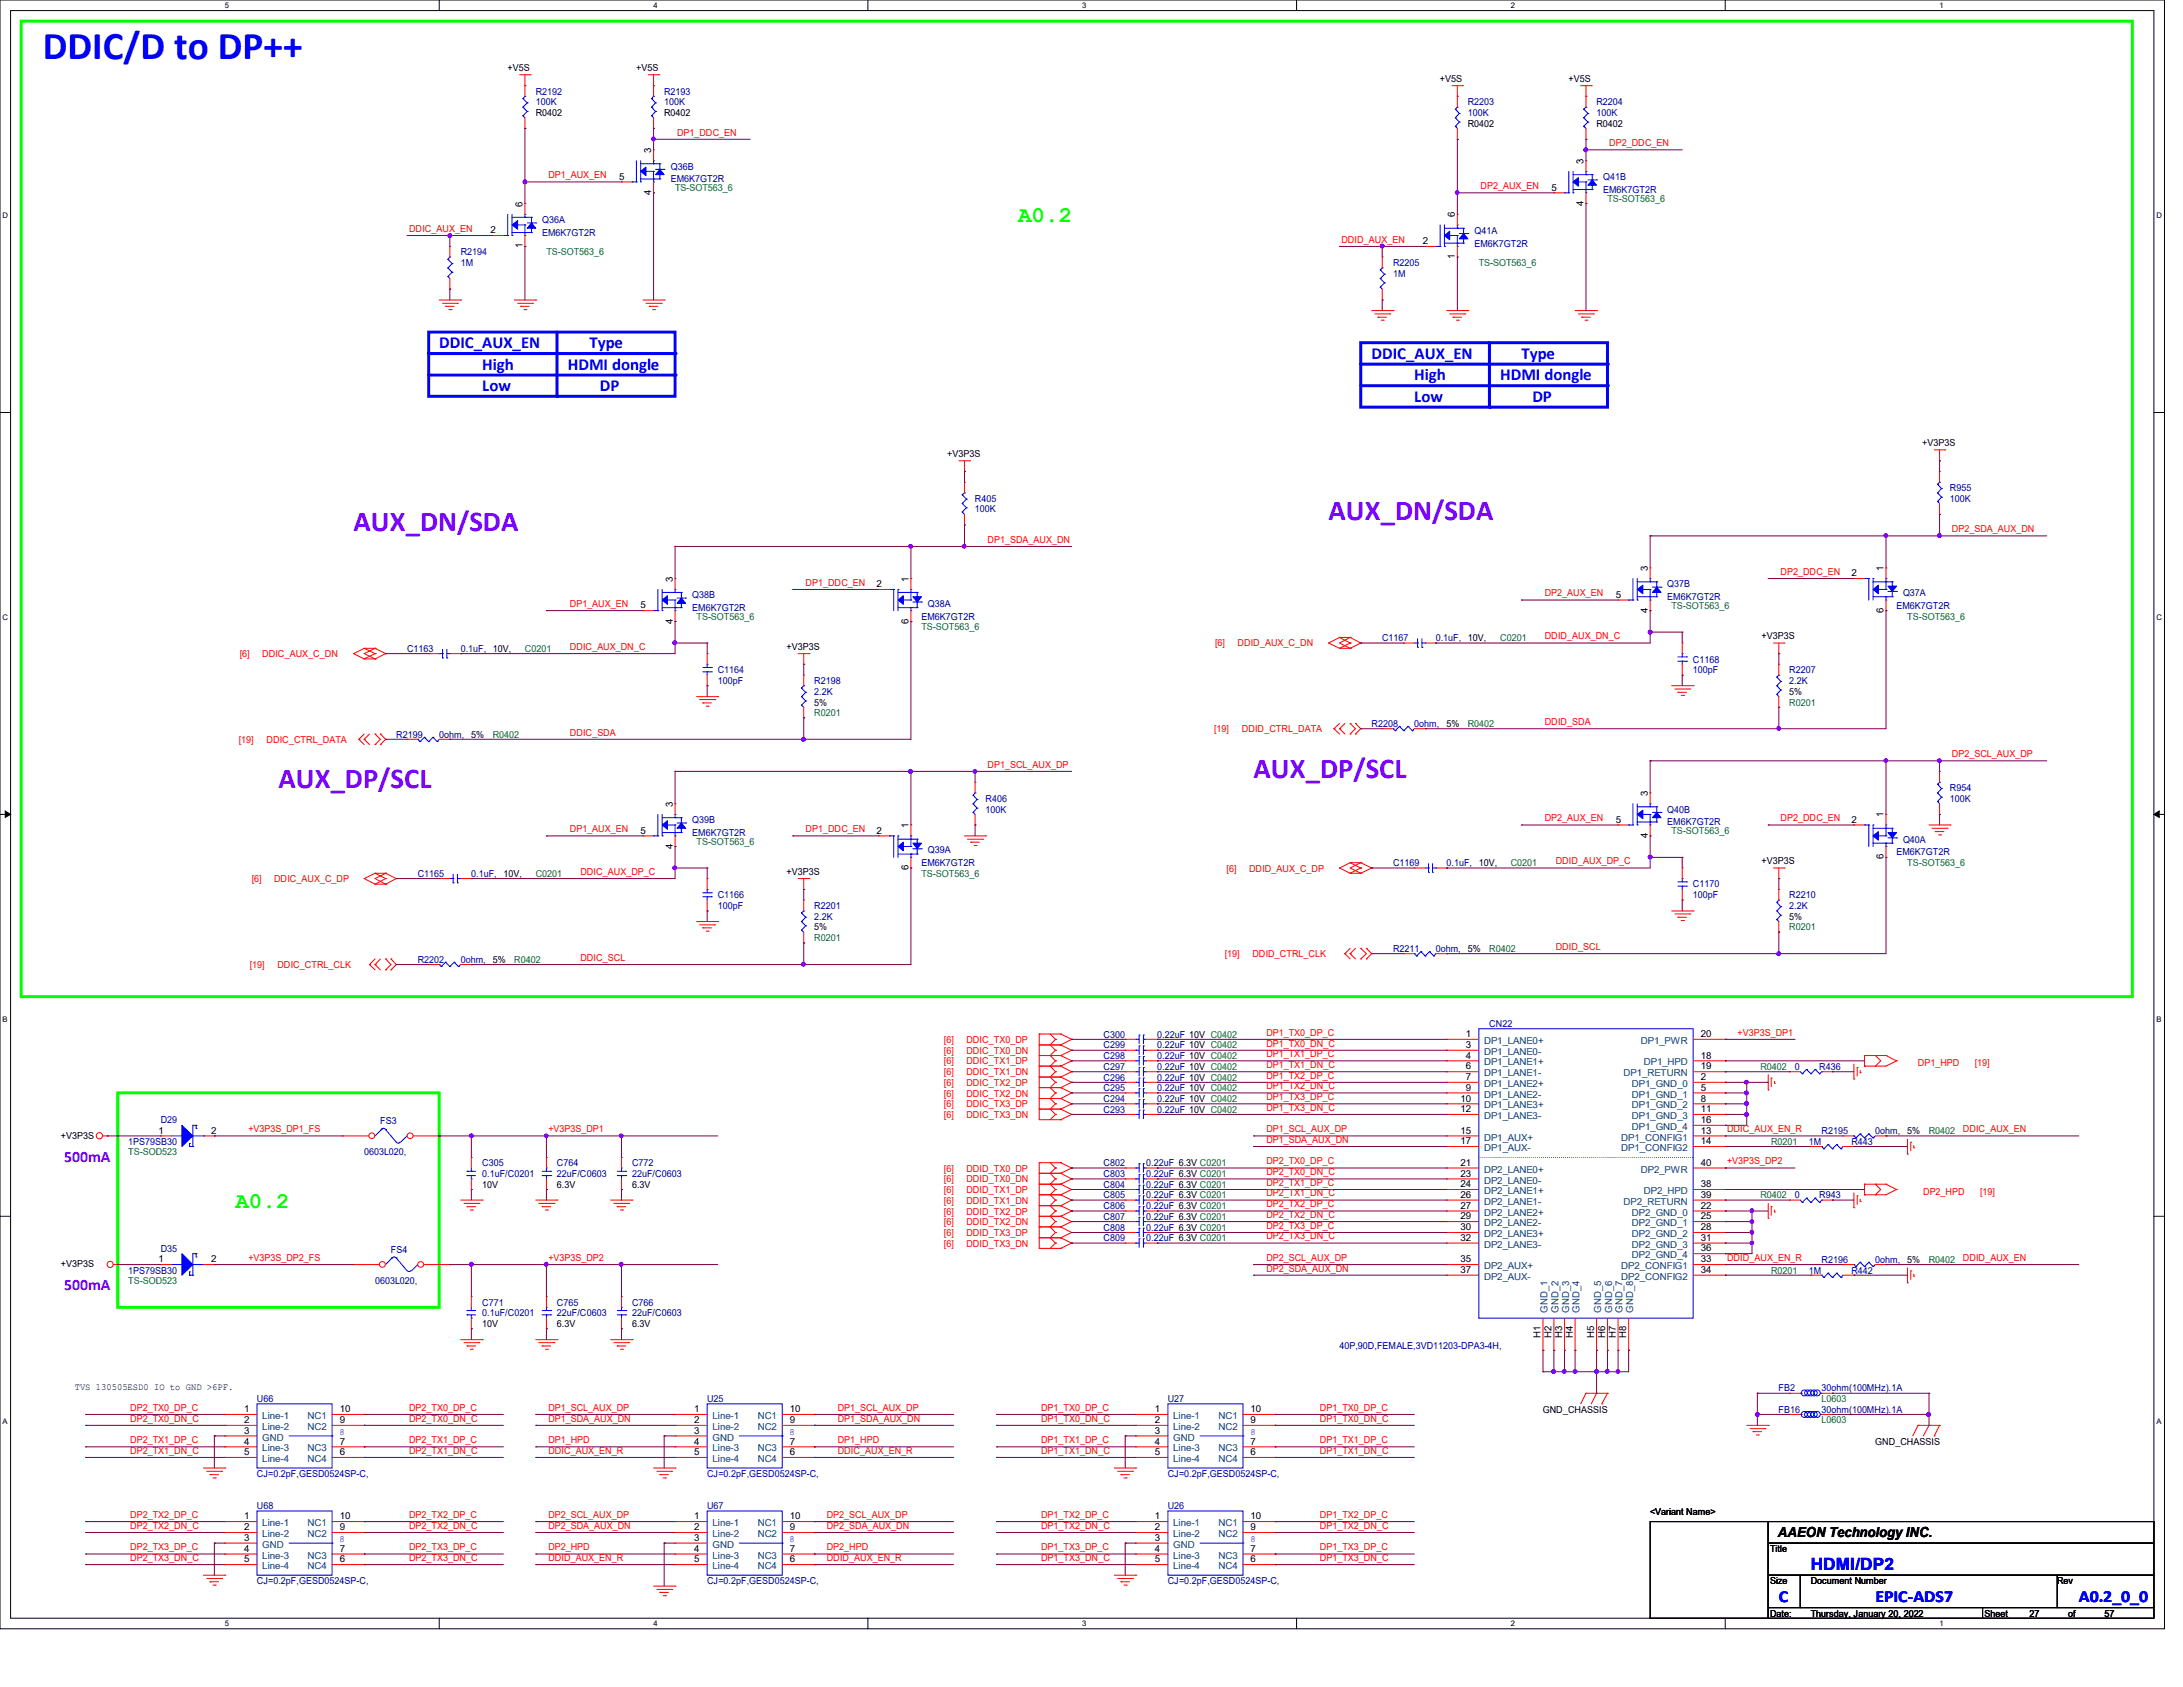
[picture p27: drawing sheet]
<svg xmlns="http://www.w3.org/2000/svg" width="279mm" height="216mm" viewBox="0 0 279 216" stroke-linecap="round" stroke-linejoin="round" font-family="sans-serif">
<defs><g id="words">
<text font-size="5" fill="#00f" x="5.5" y="7.5">DDIC/D to DP++</text>
<g font-size="3.7" fill="#8000ff">
<text x="45.3" y="67.9">AUX_DN/SDA</text>
<text x="170" y="66.6">AUX_DN/SDA</text>
<text x="35.6" y="100.9">AUX_DP/SCL</text>
<text x="160.4" y="99.5">AUX_DP/SCL</text>
</g>
<g font-size="2.9" fill="#0f0">
<text x="130.3" y="28.4">A0.2</text>
<text x="30.1" y="154.6">A0.2</text>
</g>
<g font-size="2.2" fill="#00f">
<text x="56.2" y="44.6">DDIC_AUX_EN</text>
<text x="61.7" y="47.3">High</text>
<text x="72.7" y="47.3">HDMI dongle</text>
<text x="75.4" y="44.6">Type</text>
<text x="175.5" y="45.9">DDIC_AUX_EN</text>
<text x="194.7" y="45.9">Type</text>
<text x="61.7" y="50.1">Low</text>
<text x="76.8" y="50.1">DP</text>
<text x="181" y="51.4">Low</text>
<text x="181" y="48.7">High</text>
<text x="192" y="48.7">HDMI dongle</text>
<text x="196.1" y="51.4">DP</text>
<text x="231.8" y="200.9">HDMI/DP2</text>
<text x="227.7" y="205.1">C</text>
<text x="240" y="205.1">EPIC-ADS7</text>
<text x="266.1" y="205.1">A0.2_0_0</text>
</g>
<g font-size="2" fill="#8000ff">
<text x="8.2" y="148.7">500mA</text>
<text x="8.2" y="165.1">500mA</text>
</g>
<text font-size="1.8" x="227.6" y="196.8">AAEON Technology INC.</text>
<g font-size="1.2">
<text x="65" y="9.1">+V5S</text>
<text x="81.4" y="9.1">+V5S</text>
<text x="184.3" y="10.5">+V5S</text>
<text x="200.8" y="10.5">+V5S</text>
<text x="68.6" y="14.9">R0402</text>
<text x="85" y="14.9">R0402</text>
<text x="187.9" y="16.2">R0402</text>
<text x="204.3" y="16.2">R0402</text>
<text x="79.2" y="23">5</text>
<text x="83.4" y="19.6" transform="rotate(-90 83.4 19.6)">3</text>
<text x="202.7" y="21" transform="rotate(-90 202.7 21)">3</text>
<text x="62.8" y="29.8">2</text>
<text x="66.9" y="26.5" transform="rotate(-90 66.9 26.5)">6</text>
<text x="83.4" y="24.9" transform="rotate(-90 83.4 24.9)">4</text>
<text x="186.2" y="27.8" transform="rotate(-90 186.2 27.8)">6</text>
<text x="198.6" y="24.4">5</text>
<text x="202.7" y="26.3" transform="rotate(-90 202.7 26.3)">4</text>
<text x="66.9" y="31.8" transform="rotate(-90 66.9 31.8)">1</text>
<text x="182.1" y="31.2">2</text>
<text x="186.2" y="33.2" transform="rotate(-90 186.2 33.2)">1</text>
<text x="121.2" y="58.5">+V3P3S</text>
<text x="246" y="57.1">+V3P3S</text>
<text x="82" y="77.9">5</text>
<text x="86.1" y="74.5" transform="rotate(-90 86.1 74.5)">3</text>
<text x="112.2" y="75.1">2</text>
<text x="116.3" y="74.5" transform="rotate(-90 116.3 74.5)">1</text>
<text x="206.8" y="76.5">5</text>
<text x="210.9" y="73.1" transform="rotate(-90 210.9 73.1)">3</text>
<text x="237" y="73.7">2</text>
<text x="241.1" y="73.1" transform="rotate(-90 241.1 73.1)">1</text>
<text x="86.1" y="79.8" transform="rotate(-90 86.1 79.8)">4</text>
<text x="100.7" y="83.1">+V3P3S</text>
<text x="116.3" y="79.8" transform="rotate(-90 116.3 79.8)">6</text>
<text x="210.9" y="78.4" transform="rotate(-90 210.9 78.4)">4</text>
<text x="225.4" y="81.8">+V3P3S</text>
<text x="241.1" y="78.4" transform="rotate(-90 241.1 78.4)">6</text>
<text x="229" y="88.9">5%</text>
<text x="60.3" y="94.4">5%</text>
<text x="104.2" y="90.3">5%</text>
<text x="185.1" y="93">5%</text>
<text x="210.9" y="101.9" transform="rotate(-90 210.9 101.9)">3</text>
<text x="82" y="106.7">5</text>
<text x="86.1" y="103.3" transform="rotate(-90 86.1 103.3)">3</text>
<text x="112.2" y="106.7">2</text>
<text x="116.3" y="106" transform="rotate(-90 116.3 106)">1</text>
<text x="206.8" y="105.3">5</text>
<text x="210.9" y="107.2" transform="rotate(-90 210.9 107.2)">4</text>
<text x="237" y="105.3">2</text>
<text x="241.1" y="104.6" transform="rotate(-90 241.1 104.6)">1</text>
<text x="86.1" y="108.6" transform="rotate(-90 86.1 108.6)">4</text>
<text x="100.7" y="112">+V3P3S</text>
<text x="116.3" y="111.4" transform="rotate(-90 116.3 111.4)">6</text>
<text x="225.4" y="110.6">+V3P3S</text>
<text x="241.1" y="110" transform="rotate(-90 241.1 110)">6</text>
<text x="104.2" y="119.1">5%</text>
<text x="229" y="117.7">5%</text>
<text x="63.1" y="123.2">5%</text>
<text x="187.9" y="121.8">5%</text>
<text x="187.6" y="132.7">1</text>
<text x="187.6" y="134.1">3</text>
<text x="187.6" y="135.5">4</text>
<text x="187.6" y="136.9">6</text>
<text x="217.7" y="136.9">19</text>
<text x="217.7" y="135.5">18</text>
<text x="217.7" y="132.7">20</text>
<text x="186.9" y="141">10</text>
<text x="186.9" y="142.3">12</text>
<text x="187.6" y="138.2">7</text>
<text x="187.6" y="139.6">9</text>
<text x="217.7" y="139.6">5</text>
<text x="217.7" y="142.3">11</text>
<text x="217.7" y="138.2">2</text>
<text x="217.7" y="141">8</text>
<text x="217.7" y="143.7">16</text>
<text x="7.8" y="145.7">+V3P3S</text>
<text x="20.3" y="145.1">1</text>
<text x="27" y="145.1">2</text>
<text x="186.9" y="145.1">15</text>
<text x="186.9" y="146.4">17</text>
<text x="186.9" y="149.2">21</text>
<text x="217.7" y="145.1">13</text>
<text x="217.7" y="146.4">14</text>
<text x="217.7" y="149.2">40</text>
<text x="244.1" y="145.2">5%</text>
<text x="61.7" y="152">10V</text>
<text x="71.3" y="152">6.3V</text>
<text x="80.9" y="152">6.3V</text>
<text x="186.9" y="150.6">23</text>
<text x="186.9" y="151.9">24</text>
<text x="186.9" y="153.3">26</text>
<text x="186.9" y="154.7">27</text>
<text x="217.7" y="151.9">38</text>
<text x="217.7" y="153.3">39</text>
<text x="217.7" y="154.7">22</text>
<text x="20.3" y="161.5">1</text>
<text x="27" y="161.5">2</text>
<text x="186.9" y="156">29</text>
<text x="186.9" y="157.4">30</text>
<text x="186.9" y="158.8">32</text>
<text x="186.9" y="161.5">35</text>
<text x="217.7" y="156">25</text>
<text x="217.7" y="157.4">28</text>
<text x="217.7" y="158.8">31</text>
<text x="217.7" y="161.5">33</text>
<text x="217.7" y="160.1">36</text>
<text x="244.1" y="161.6">5%</text>
<text x="7.8" y="162.1">+V3P3S</text>
<text x="186.9" y="162.9">37</text>
<text x="217.7" y="162.9">34</text>
<text x="61.7" y="169.8">10V</text>
<text x="71.3" y="169.8">6.3V</text>
<text x="80.9" y="169.8">6.3V</text>
<text x="197.2" y="171.2" transform="rotate(-90 197.2 171.2)">H1</text>
<text x="198.6" y="171.2" transform="rotate(-90 198.6 171.2)">H2</text>
<text x="199.9" y="171.2" transform="rotate(-90 199.9 171.2)">H3</text>
<text x="201.3" y="171.2" transform="rotate(-90 201.3 171.2)">H4</text>
<text x="204" y="171.2" transform="rotate(-90 204 171.2)">H5</text>
<text x="205.4" y="171.2" transform="rotate(-90 205.4 171.2)">H6</text>
<text x="206.8" y="171.2" transform="rotate(-90 206.8 171.2)">H7</text>
<text x="208.1" y="171.2" transform="rotate(-90 208.1 171.2)">H8</text>
<text x="9.6" y="177.9">TVS 130505ESD0 IO to GND &gt;6PF.</text>
<text x="31.2" y="180.7">1</text>
<text x="31.2" y="182.1">2</text>
<text x="31.2" y="183.5">3</text>
<text x="31.2" y="184.9">4</text>
<text x="43.5" y="182.1">9</text>
<text x="43.5" y="184.9">7</text>
<text x="43.5" y="180.7">10</text>
<text x="88.9" y="180.7">1</text>
<text x="88.9" y="182.1">2</text>
<text x="88.9" y="183.5">3</text>
<text x="88.9" y="184.9">4</text>
<text x="101.1" y="182.1">9</text>
<text x="101.1" y="184.9">7</text>
<text x="101.1" y="180.7">10</text>
<text x="147.8" y="180.7">1</text>
<text x="147.8" y="182.1">2</text>
<text x="147.8" y="183.5">3</text>
<text x="147.8" y="184.9">4</text>
<text x="160.1" y="182.1">9</text>
<text x="160.1" y="184.9">7</text>
<text x="160.1" y="180.7">10</text>
<text x="197.5" y="180.8">GND_CHASSIS</text>
<text x="240" y="184.9">GND_CHASSIS</text>
<text x="31.2" y="186.2">5</text>
<text x="43.5" y="186.2">6</text>
<text x="88.9" y="186.2">5</text>
<text x="101.1" y="186.2">6</text>
<text x="147.8" y="186.2">5</text>
<text x="160.1" y="186.2">6</text>
<text x="31.2" y="194.4">1</text>
<text x="31.2" y="195.8">2</text>
<text x="31.2" y="197.2">3</text>
<text x="43.5" y="195.8">9</text>
<text x="43.5" y="194.4">10</text>
<text x="88.9" y="194.4">1</text>
<text x="88.9" y="195.8">2</text>
<text x="88.9" y="197.2">3</text>
<text x="101.1" y="195.8">9</text>
<text x="101.1" y="194.4">10</text>
<text x="147.8" y="194.4">1</text>
<text x="147.8" y="195.8">2</text>
<text x="147.8" y="197.2">3</text>
<text x="160.1" y="195.8">9</text>
<text x="160.1" y="194.4">10</text>
<text x="211.2" y="193.8">&lt;Variant Name&gt;</text>
<text x="31.2" y="198.6">4</text>
<text x="31.2" y="199.9">5</text>
<text x="43.5" y="198.6">7</text>
<text x="43.5" y="199.9">6</text>
<text x="88.9" y="198.6">4</text>
<text x="88.9" y="199.9">5</text>
<text x="101.1" y="198.6">7</text>
<text x="101.1" y="199.9">6</text>
<text x="147.8" y="198.6">4</text>
<text x="147.8" y="199.9">5</text>
<text x="160.1" y="198.6">7</text>
<text x="160.1" y="199.9">6</text>
<text x="226.5" y="198.6">Title</text>
<text x="226.5" y="202.7">Size</text>
<text x="231.8" y="202.7">Document Number</text>
<text x="263.3" y="202.7">Rev</text>
<text x="226.5" y="206.9">Date:</text>
<text x="231.8" y="206.9">Thursday, January 20, 2022</text>
<text x="254" y="206.9">Sheet</text>
<text x="259.7" y="206.9">27</text>
<text x="264.7" y="206.9">of</text>
<text x="269.3" y="206.9">57</text>
</g>
<g font-size="1.2" fill="#000080">
<text x="68.6" y="12.1">R2192</text>
<text x="68.6" y="13.5">100K</text>
<text x="85" y="12.1">R2193</text>
<text x="85" y="13.5">100K</text>
<text x="187.9" y="13.5">R2203</text>
<text x="187.9" y="14.9">100K</text>
<text x="204.3" y="13.5">R2204</text>
<text x="204.3" y="14.9">100K</text>
<text x="85.8" y="21.7">Q36B</text>
<text x="85.8" y="23.3">EM6K7GT2R</text>
<text x="205.2" y="23.1">Q41B</text>
<text x="69.4" y="28.6">Q36A</text>
<text x="188.7" y="29.9">Q41A</text>
<text x="205.2" y="24.7">EM6K7GT2R</text>
<text x="59" y="32.7">R2194</text>
<text x="59" y="34">1M</text>
<text x="69.4" y="30.2">EM6K7GT2R</text>
<text x="178.3" y="34">R2205</text>
<text x="178.3" y="35.4">1M</text>
<text x="188.7" y="31.6">EM6K7GT2R</text>
<text x="124.8" y="64.2">R405</text>
<text x="124.8" y="65.6">100K</text>
<text x="249.6" y="62.9">R955</text>
<text x="249.6" y="64.2">100K</text>
<text x="88.6" y="76.6">Q38B</text>
<text x="118.7" y="77.7">Q38A</text>
<text x="213.4" y="75.2">Q37B</text>
<text x="213.4" y="76.8">EM6K7GT2R</text>
<text x="242.7" y="77.9">EM6K7GT2R</text>
<text x="243.6" y="76.3">Q37A</text>
<text x="52.1" y="83.4">C1163</text>
<text x="59" y="83.4">0.1uF, 10V,</text>
<text x="88.6" y="78.2">EM6K7GT2R</text>
<text x="117.9" y="79.3">EM6K7GT2R</text>
<text x="176.9" y="82">C1167</text>
<text x="183.8" y="82">0.1uF, 10V,</text>
<text x="91.9" y="86.1">C1164</text>
<text x="91.9" y="87.5">100pF</text>
<text x="104.2" y="87.5">R2198</text>
<text x="104.2" y="88.9">2.2K</text>
<text x="216.7" y="84.8">C1168</text>
<text x="216.7" y="86.1">100pF</text>
<text x="229" y="86.1">R2207</text>
<text x="229" y="87.5">2.2K</text>
<text x="50.7" y="94.4">R2199</text>
<text x="56.2" y="94.4">0ohm,</text>
<text x="175.5" y="93">R2208</text>
<text x="181" y="93">0ohm,</text>
<text x="249.6" y="101.3">R954</text>
<text x="88.6" y="105.4">Q39B</text>
<text x="88.6" y="107">EM6K7GT2R</text>
<text x="126.1" y="102.6">R406</text>
<text x="126.1" y="104">100K</text>
<text x="213.4" y="104">Q40B</text>
<text x="213.4" y="105.6">EM6K7GT2R</text>
<text x="243.6" y="107.8">Q40A</text>
<text x="249.6" y="102.6">100K</text>
<text x="53.5" y="112.2">C1165</text>
<text x="60.3" y="112.2">0.1uF, 10V,</text>
<text x="117.9" y="110.9">EM6K7GT2R</text>
<text x="118.7" y="109.2">Q39A</text>
<text x="178.3" y="110.9">C1169</text>
<text x="185.1" y="110.9">0.1uF, 10V,</text>
<text x="216.7" y="113.6">C1170</text>
<text x="242.7" y="109.5">EM6K7GT2R</text>
<text x="91.9" y="115">C1166</text>
<text x="91.9" y="116.3">100pF</text>
<text x="104.2" y="116.3">R2201</text>
<text x="104.2" y="117.7">2.2K</text>
<text x="216.7" y="115">100pF</text>
<text x="229" y="115">R2210</text>
<text x="229" y="116.3">2.2K</text>
<text x="53.5" y="123.2">R2202</text>
<text x="59" y="123.2">0ohm,</text>
<text x="178.3" y="121.8">R2211</text>
<text x="183.8" y="121.8">0ohm,</text>
<text x="190.6" y="131.4">CN22</text>
<text x="141.3" y="132.8">C300</text>
<text x="141.3" y="134.2">C299</text>
<text x="141.3" y="135.6">C298</text>
<text x="141.3" y="136.9">C297</text>
<text x="148.1" y="132.8">0.22uF 10V C0402</text>
<text x="148.1" y="134.2">0.22uF 10V C0402</text>
<text x="148.1" y="135.6">0.22uF 10V C0402</text>
<text x="148.1" y="136.9">0.22uF 10V C0402</text>
<text x="229.7" y="136.9">0</text>
<text x="232.9" y="136.9">R436</text>
<text x="20.6" y="143.8">D29</text>
<text x="48.7" y="143.9">FS3</text>
<text x="141.3" y="138.3">C296</text>
<text x="141.3" y="139.7">C295</text>
<text x="141.3" y="141">C294</text>
<text x="141.3" y="142.4">C293</text>
<text x="148.1" y="138.3">0.22uF 10V C0402</text>
<text x="148.1" y="139.7">0.22uF 10V C0402</text>
<text x="148.1" y="141">0.22uF 10V C0402</text>
<text x="148.1" y="142.4">0.22uF 10V C0402</text>
<text x="16.4" y="146.5">1PS79SB30</text>
<text x="46.6" y="147.9">0603L020,</text>
<text x="61.7" y="149.3">C305</text>
<text x="71.3" y="149.3">C764</text>
<text x="80.9" y="149.3">C772</text>
<text x="141.3" y="149.3">C802</text>
<text x="146.7" y="149.3">0.22uF 6.3V C0201</text>
<text x="231.5" y="146.5">1M</text>
<text x="233.1" y="145.2">R2195</text>
<text x="237" y="146.5">R443</text>
<text x="240" y="145.2">0ohm,</text>
<text x="61.7" y="150.6">0.1uF/C0201</text>
<text x="71.3" y="150.6">22uF/C0603</text>
<text x="80.9" y="150.6">22uF/C0603</text>
<text x="141.3" y="150.6">C803</text>
<text x="141.3" y="152">C804</text>
<text x="141.3" y="153.4">C805</text>
<text x="141.3" y="154.7">C806</text>
<text x="146.7" y="150.6">0.22uF 6.3V C0201</text>
<text x="146.7" y="152">0.22uF 6.3V C0201</text>
<text x="146.7" y="153.4">0.22uF 6.3V C0201</text>
<text x="146.7" y="154.7">0.22uF 6.3V C0201</text>
<text x="229.7" y="153.4">0</text>
<text x="232.9" y="153.4">R943</text>
<text x="20.6" y="160.2">D35</text>
<text x="50" y="160.4">FS4</text>
<text x="141.3" y="156.1">C807</text>
<text x="141.3" y="157.5">C808</text>
<text x="141.3" y="158.9">C809</text>
<text x="146.7" y="156.1">0.22uF 6.3V C0201</text>
<text x="146.7" y="157.5">0.22uF 6.3V C0201</text>
<text x="146.7" y="158.9">0.22uF 6.3V C0201</text>
<text x="233.1" y="161.6">R2196</text>
<text x="240" y="161.6">0ohm,</text>
<text x="16.4" y="163">1PS79SB30</text>
<text x="48" y="164.3">0603L020,</text>
<text x="61.7" y="167.1">C771</text>
<text x="71.3" y="167.1">C765</text>
<text x="80.9" y="167.1">C766</text>
<text x="231.5" y="163">1M</text>
<text x="237" y="163">R442</text>
<text x="61.7" y="168.4">0.1uF/C0201</text>
<text x="71.3" y="168.4">22uF/C0603</text>
<text x="80.9" y="168.4">22uF/C0603</text>
<text x="171.4" y="172.6">40P,90D,FEMALE,3VD11203-DPA3-4H,</text>
<text x="32.9" y="179.5">U66</text>
<text x="90.5" y="179.5">U25</text>
<text x="149.5" y="179.5">U27</text>
<text x="227.6" y="178.1">FB2</text>
<text x="233.1" y="178.1">30ohm(100MHz).1A</text>
<text x="227.6" y="180.8">FB16</text>
<text x="233.1" y="180.8">30ohm(100MHz).1A</text>
<text x="32.9" y="189">CJ=0.2pF,GESD0524SP-C,</text>
<text x="90.5" y="189">CJ=0.2pF,GESD0524SP-C,</text>
<text x="149.5" y="189">CJ=0.2pF,GESD0524SP-C,</text>
<text x="32.9" y="193.2">U68</text>
<text x="90.5" y="193.2">U67</text>
<text x="149.5" y="193.2">U26</text>
<text x="32.9" y="202.7">CJ=0.2pF,GESD0524SP-C,</text>
<text x="90.5" y="202.7">CJ=0.2pF,GESD0524SP-C,</text>
<text x="149.5" y="202.7">CJ=0.2pF,GESD0524SP-C,</text>
</g>
<g font-size="1.2" fill="#f00">
<text x="86.6" y="17.4">DP1_DDC_EN</text>
<text x="70.2" y="22.8">DP1_AUX_EN</text>
<text x="206" y="18.7">DP2_DDC_EN</text>
<text x="52.4" y="29.7">DDIC_AUX_EN</text>
<text x="189.5" y="24.2">DP2_AUX_EN</text>
<text x="171.7" y="31.1">DDID_AUX_EN</text>
<text x="126.4" y="69.5">DP1_SDA_AUX_DN</text>
<text x="249.8" y="68.1">DP2_SDA_AUX_DN</text>
<text x="72.9" y="77.7">DP1_AUX_EN</text>
<text x="103.1" y="75">DP1_DDC_EN</text>
<text x="197.7" y="76.3">DP2_AUX_EN</text>
<text x="227.9" y="73.6">DP2_DDC_EN</text>
<text x="72.9" y="83.2">DDIC_AUX_DN_C</text>
<text x="155.5" y="82.7">[6]</text>
<text x="158.4" y="82.7">DDID_AUX_C_DN</text>
<text x="197.7" y="81.8">DDID_AUX_DN_C</text>
<text x="30.7" y="84.1">[6]</text>
<text x="33.6" y="84.1">DDIC_AUX_C_DN</text>
<text x="30.6" y="95.1">[19]</text>
<text x="34.1" y="95.1">DDIC_CTRL_DATA</text>
<text x="72.9" y="94.1">DDIC_SDA</text>
<text x="155.4" y="93.7">[19]</text>
<text x="158.9" y="93.7">DDID_CTRL_DATA</text>
<text x="197.7" y="92.8">DDID_SDA</text>
<text x="126.4" y="98.3">DP1_SCL_AUX_DP</text>
<text x="249.8" y="96.9">DP2_SCL_AUX_DP</text>
<text x="72.9" y="106.5">DP1_AUX_EN</text>
<text x="103.1" y="106.5">DP1_DDC_EN</text>
<text x="197.7" y="105.1">DP2_AUX_EN</text>
<text x="227.9" y="105.1">DP2_DDC_EN</text>
<text x="32.2" y="112.9">[6]</text>
<text x="35.1" y="112.9">DDIC_AUX_C_DP</text>
<text x="74.3" y="112">DDIC_AUX_DP_C</text>
<text x="157" y="111.5">[6]</text>
<text x="159.9" y="111.5">DDID_AUX_C_DP</text>
<text x="199.1" y="110.6">DDID_AUX_DP_C</text>
<text x="32" y="123.9">[19]</text>
<text x="35.5" y="123.9">DDIC_CTRL_CLK</text>
<text x="74.3" y="123">DDIC_SCL</text>
<text x="156.7" y="122.5">[19]</text>
<text x="160.3" y="122.5">DDID_CTRL_CLK</text>
<text x="199.1" y="121.6">DDID_SCL</text>
<text x="120.8" y="133.5">[6]</text>
<text x="120.8" y="134.9">[6]</text>
<text x="120.8" y="136.2">[6]</text>
<text x="120.8" y="137.6">[6]</text>
<text x="123.7" y="133.5">DDIC_TX0_DP</text>
<text x="123.7" y="134.9">DDIC_TX0_DN</text>
<text x="123.7" y="136.2">DDIC_TX1_DP</text>
<text x="123.7" y="137.6">DDIC_TX1_DN</text>
<text x="162.1" y="132.5">DP1_TX0_DP_C</text>
<text x="162.1" y="133.9">DP1_TX0_DN_C</text>
<text x="162.1" y="135.3">DP1_TX1_DP_C</text>
<text x="162.1" y="136.7">DP1_TX1_DN_C</text>
<text x="222.4" y="132.5">+V3P3S_DP1</text>
<text x="245.5" y="136.5">DP1_HPD</text>
<text x="252.7" y="136.5">[19]</text>
<text x="120.8" y="139">[6]</text>
<text x="120.8" y="140.3">[6]</text>
<text x="120.8" y="141.7">[6]</text>
<text x="120.8" y="143.1">[6]</text>
<text x="123.7" y="139">DDIC_TX2_DP</text>
<text x="123.7" y="140.3">DDIC_TX2_DN</text>
<text x="123.7" y="141.7">DDIC_TX3_DP</text>
<text x="123.7" y="143.1">DDIC_TX3_DN</text>
<text x="162.1" y="138">DP1_TX2_DP_C</text>
<text x="162.1" y="139.4">DP1_TX2_DN_C</text>
<text x="162.1" y="140.8">DP1_TX3_DP_C</text>
<text x="162.1" y="142.2">DP1_TX3_DN_C</text>
<text x="31.8" y="144.9">+V3P3S_DP1_FS</text>
<text x="70.2" y="144.9">+V3P3S_DP1</text>
<text x="120.8" y="149.9">[6]</text>
<text x="123.7" y="149.9">DDID_TX0_DP</text>
<text x="162.1" y="149">DP2_TX0_DP_C</text>
<text x="162.1" y="144.9">DP1_SCL_AUX_DP</text>
<text x="162.1" y="146.3">DP1_SDA_AUX_DN</text>
<text x="221" y="144.9">DDIC_AUX_EN_R</text>
<text x="221" y="149">+V3P3S_DP2</text>
<text x="251.2" y="144.9">DDIC_AUX_EN</text>
<text x="120.8" y="151.3">[6]</text>
<text x="120.8" y="152.7">[6]</text>
<text x="120.8" y="154.1">[6]</text>
<text x="120.8" y="155.4">[6]</text>
<text x="123.7" y="151.3">DDID_TX0_DN</text>
<text x="123.7" y="152.7">DDID_TX1_DP</text>
<text x="123.7" y="154.1">DDID_TX1_DN</text>
<text x="123.7" y="155.4">DDID_TX2_DP</text>
<text x="162.1" y="150.4">DP2_TX0_DN_C</text>
<text x="162.1" y="151.8">DP2_TX1_DP_C</text>
<text x="162.1" y="153.1">DP2_TX1_DN_C</text>
<text x="162.1" y="154.5">DP2_TX2_DP_C</text>
<text x="162.1" y="155.9">DP2_TX2_DN_C</text>
<text x="246.1" y="153">DP2_HPD</text>
<text x="253.4" y="153">[19]</text>
<text x="31.8" y="161.4">+V3P3S_DP2_FS</text>
<text x="70.2" y="161.4">+V3P3S_DP2</text>
<text x="120.8" y="156.8">[6]</text>
<text x="120.8" y="158.2">[6]</text>
<text x="120.8" y="159.6">[6]</text>
<text x="123.7" y="156.8">DDID_TX2_DN</text>
<text x="123.7" y="158.2">DDID_TX3_DP</text>
<text x="123.7" y="159.6">DDID_TX3_DN</text>
<text x="162.1" y="157.3">DP2_TX3_DP_C</text>
<text x="162.1" y="158.6">DP2_TX3_DN_C</text>
<text x="162.1" y="161.4">DP2_SCL_AUX_DP</text>
<text x="221" y="161.4">DDID_AUX_EN_R</text>
<text x="251.2" y="161.4">DDID_AUX_EN</text>
<text x="162.1" y="162.7">DP2_SDA_AUX_DN</text>
<text x="16.7" y="180.6">DP2_TX0_DP_C</text>
<text x="16.7" y="181.9">DP2_TX0_DN_C</text>
<text x="16.7" y="184.7">DP2_TX1_DP_C</text>
<text x="52.4" y="180.6">DP2_TX0_DP_C</text>
<text x="52.4" y="181.9">DP2_TX0_DN_C</text>
<text x="52.4" y="184.7">DP2_TX1_DP_C</text>
<text x="70.2" y="180.6">DP1_SCL_AUX_DP</text>
<text x="70.2" y="181.9">DP1_SDA_AUX_DN</text>
<text x="70.2" y="184.7">DP1_HPD</text>
<text x="107.2" y="180.6">DP1_SCL_AUX_DP</text>
<text x="107.2" y="181.9">DP1_SDA_AUX_DN</text>
<text x="107.2" y="184.7">DP1_HPD</text>
<text x="133.3" y="180.6">DP1_TX0_DP_C</text>
<text x="133.3" y="181.9">DP1_TX0_DN_C</text>
<text x="133.3" y="184.7">DP1_TX1_DP_C</text>
<text x="168.9" y="180.6">DP1_TX0_DP_C</text>
<text x="168.9" y="181.9">DP1_TX0_DN_C</text>
<text x="168.9" y="184.7">DP1_TX1_DP_C</text>
<text x="16.7" y="186.1">DP2_TX1_DN_C</text>
<text x="52.4" y="186.1">DP2_TX1_DN_C</text>
<text x="70.2" y="186.1">DDIC_AUX_EN_R</text>
<text x="107.2" y="186.1">DDIC_AUX_EN_R</text>
<text x="133.3" y="186.1">DP1_TX1_DN_C</text>
<text x="168.9" y="186.1">DP1_TX1_DN_C</text>
<text x="16.7" y="194.3">DP2_TX2_DP_C</text>
<text x="16.7" y="195.7">DP2_TX2_DN_C</text>
<text x="52.4" y="194.3">DP2_TX2_DP_C</text>
<text x="52.4" y="195.7">DP2_TX2_DN_C</text>
<text x="70.2" y="194.3">DP2_SCL_AUX_DP</text>
<text x="70.2" y="195.7">DP2_SDA_AUX_DN</text>
<text x="105.8" y="194.3">DP2_SCL_AUX_DP</text>
<text x="105.8" y="195.7">DP2_SDA_AUX_DN</text>
<text x="133.3" y="194.3">DP1_TX2_DP_C</text>
<text x="133.3" y="195.7">DP1_TX2_DN_C</text>
<text x="168.9" y="194.3">DP1_TX2_DP_C</text>
<text x="168.9" y="195.7">DP1_TX2_DN_C</text>
<text x="16.7" y="198.4">DP2_TX3_DP_C</text>
<text x="16.7" y="199.8">DP2_TX3_DN_C</text>
<text x="52.4" y="198.4">DP2_TX3_DP_C</text>
<text x="52.4" y="199.8">DP2_TX3_DN_C</text>
<text x="70.2" y="198.4">DP2_HPD</text>
<text x="70.2" y="199.8">DDID_AUX_EN_R</text>
<text x="105.8" y="198.4">DP2_HPD</text>
<text x="105.8" y="199.8">DDID_AUX_EN_R</text>
<text x="133.3" y="198.4">DP1_TX3_DP_C</text>
<text x="133.3" y="199.8">DP1_TX3_DN_C</text>
<text x="168.9" y="198.4">DP1_TX3_DP_C</text>
<text x="168.9" y="199.8">DP1_TX3_DN_C</text>
</g>
<g font-size="1.2" fill="#008000">
<text x="86.4" y="24.4">TS-SOT563_6</text>
<text x="205.7" y="25.8">TS-SOT563_6</text>
<text x="69.9" y="32.7">TS-SOT563_6</text>
<text x="189.3" y="34">TS-SOT563_6</text>
<text x="213.9" y="77.9">TS-SOT563_6</text>
<text x="67.2" y="83.4">C0201</text>
<text x="89.1" y="79.3">TS-SOT563_6</text>
<text x="117.9" y="80.7">TS-SOT563_6</text>
<text x="192" y="82">C0201</text>
<text x="244.1" y="79.3">TS-SOT563_6</text>
<text x="63.1" y="94.4">R0402</text>
<text x="104.2" y="91.7">R0201</text>
<text x="187.9" y="93">R0402</text>
<text x="229" y="90.3">R0201</text>
<text x="213.9" y="106.7">TS-SOT563_6</text>
<text x="68.6" y="112.2">C0201</text>
<text x="89.1" y="108.1">TS-SOT563_6</text>
<text x="117.9" y="112.2">TS-SOT563_6</text>
<text x="193.4" y="110.9">C0201</text>
<text x="244.1" y="110.9">TS-SOT563_6</text>
<text x="229" y="119.1">R0201</text>
<text x="65.8" y="123.2">R0402</text>
<text x="104.2" y="120.4">R0201</text>
<text x="190.6" y="121.8">R0402</text>
<text x="225.3" y="136.9">R0402</text>
<text x="16.4" y="147.9">TS-SOD523</text>
<text x="226.7" y="146.5">R0201</text>
<text x="246.9" y="145.2">R0402</text>
<text x="225.3" y="153.4">R0402</text>
<text x="246.9" y="161.6">R0402</text>
<text x="16.4" y="164.3">TS-SOD523</text>
<text x="226.7" y="163">R0201</text>
<text x="233.1" y="179.5">L0603</text>
<text x="233.1" y="182.2">L0603</text>
</g>
<g font-size="1.2" fill="#004080">
<text x="189.9" y="133.6">DP1_LANE0+</text>
<text x="189.9" y="135">DP1_LANE0-</text>
<text x="189.9" y="136.4">DP1_LANE1+</text>
<text x="189.9" y="137.8">DP1_LANE1-</text>
<text x="207.8" y="137.8">DP1_RETURN</text>
<text x="210" y="133.6">DP1_PWR</text>
<text x="210.4" y="136.4">DP1_HPD</text>
<text x="189.9" y="139.1">DP1_LANE2+</text>
<text x="189.9" y="140.5">DP1_LANE2-</text>
<text x="189.9" y="141.9">DP1_LANE3+</text>
<text x="189.9" y="143.2">DP1_LANE3-</text>
<text x="208.9" y="140.5">DP1_GND_1</text>
<text x="208.9" y="143.2">DP1_GND_3</text>
<text x="208.9" y="139.1">DP1_GND_0</text>
<text x="208.9" y="141.9">DP1_GND_2</text>
<text x="189.9" y="146">DP1_AUX+</text>
<text x="189.9" y="147.3">DP1_AUX-</text>
<text x="207.5" y="146">DP1_CONFIG1</text>
<text x="207.5" y="147.3">DP1_CONFIG2</text>
<text x="208.9" y="144.6">DP1_GND_4</text>
<text x="189.9" y="150.1">DP2_LANE0+</text>
<text x="189.9" y="151.5">DP2_LANE0-</text>
<text x="189.9" y="152.8">DP2_LANE1+</text>
<text x="189.9" y="154.2">DP2_LANE1-</text>
<text x="189.9" y="155.6">DP2_LANE2+</text>
<text x="207.8" y="154.2">DP2_RETURN</text>
<text x="208.9" y="155.6">DP2_GND_0</text>
<text x="210" y="150.1">DP2_PWR</text>
<text x="210.4" y="152.8">DP2_HPD</text>
<text x="189.9" y="156.9">DP2_LANE2-</text>
<text x="189.9" y="158.3">DP2_LANE3+</text>
<text x="189.9" y="159.7">DP2_LANE3-</text>
<text x="208.9" y="156.9">DP2_GND_1</text>
<text x="208.9" y="158.3">DP2_GND_2</text>
<text x="208.9" y="159.7">DP2_GND_3</text>
<text x="208.9" y="161">DP2_GND_4</text>
<text x="189.9" y="162.4">DP2_AUX+</text>
<text x="189.9" y="163.8">DP2_AUX-</text>
<text x="207.5" y="162.4">DP2_CONFIG1</text>
<text x="207.5" y="163.8">DP2_CONFIG2</text>
<text x="198.1" y="168" transform="rotate(-90 198.1 168)">GND_1</text>
<text x="199.5" y="168" transform="rotate(-90 199.5 168)">GND_2</text>
<text x="200.8" y="168" transform="rotate(-90 200.8 168)">GND_3</text>
<text x="202.2" y="168" transform="rotate(-90 202.2 168)">GND_4</text>
<text x="204.9" y="168" transform="rotate(-90 204.9 168)">GND_5</text>
<text x="206.3" y="168" transform="rotate(-90 206.3 168)">GND_6</text>
<text x="207.7" y="168" transform="rotate(-90 207.7 168)">GND_7</text>
<text x="209" y="168" transform="rotate(-90 209 168)">GND_8</text>
<text x="33.6" y="181.6">Line-1</text>
<text x="33.6" y="183">Line-2</text>
<text x="33.6" y="184.4">GND</text>
<text x="33.6" y="185.8">Line-3</text>
<text x="39.4" y="183">NC2</text>
<text x="39.4" y="185.8">NC3</text>
<text x="39.4" y="181.6">NC1</text>
<text x="91.2" y="181.6">Line-1</text>
<text x="91.2" y="183">Line-2</text>
<text x="91.2" y="184.4">GND</text>
<text x="91.2" y="185.8">Line-3</text>
<text x="97" y="183">NC2</text>
<text x="97" y="185.8">NC3</text>
<text x="97" y="181.6">NC1</text>
<text x="150.1" y="181.6">Line-1</text>
<text x="150.1" y="183">Line-2</text>
<text x="150.1" y="184.4">GND</text>
<text x="150.1" y="185.8">Line-3</text>
<text x="155.9" y="183">NC2</text>
<text x="155.9" y="185.8">NC3</text>
<text x="155.9" y="181.6">NC1</text>
<text x="33.6" y="187.1">Line-4</text>
<text x="39.4" y="187.1">NC4</text>
<text x="91.2" y="187.1">Line-4</text>
<text x="97" y="187.1">NC4</text>
<text x="150.1" y="187.1">Line-4</text>
<text x="155.9" y="187.1">NC4</text>
<text x="33.6" y="195.3">Line-1</text>
<text x="33.6" y="196.7">Line-2</text>
<text x="39.4" y="196.7">NC2</text>
<text x="39.4" y="195.3">NC1</text>
<text x="91.2" y="195.3">Line-1</text>
<text x="91.2" y="196.7">Line-2</text>
<text x="97" y="196.7">NC2</text>
<text x="97" y="195.3">NC1</text>
<text x="150.1" y="195.3">Line-1</text>
<text x="150.1" y="196.7">Line-2</text>
<text x="155.9" y="196.7">NC2</text>
<text x="155.9" y="195.3">NC1</text>
<text x="33.6" y="198.1">GND</text>
<text x="33.6" y="199.5">Line-3</text>
<text x="33.6" y="200.8">Line-4</text>
<text x="39.4" y="199.5">NC3</text>
<text x="39.4" y="200.8">NC4</text>
<text x="91.2" y="198.1">GND</text>
<text x="91.2" y="199.5">Line-3</text>
<text x="91.2" y="200.8">Line-4</text>
<text x="97" y="199.5">NC3</text>
<text x="97" y="200.8">NC4</text>
<text x="150.1" y="198.1">GND</text>
<text x="150.1" y="199.5">Line-3</text>
<text x="150.1" y="200.8">Line-4</text>
<text x="155.9" y="199.5">NC3</text>
<text x="155.9" y="200.8">NC4</text>
</g>
<g font-size="1.2" fill="#00f">
<text x="43.5" y="183.7">8</text>
<text x="101" y="183.7">8</text>
<text x="160" y="183.7">8</text>
<text x="43.5" y="197.4">8</text>
<text x="101" y="197.4">8</text>
<text x="160" y="197.4">8</text>
</g>
<g font-size="1">
<text x="28.8" y="1">5</text>
<text x="83.6" y="1">4</text>
<text x="138.5" y="1">3</text>
<text x="193.4" y="1">2</text>
<text x="248.2" y="1">1</text>
<text x=".3" y="27.9">D</text>
<text x="276" y="27.9">D</text>
<text x=".3" y="79.4">C</text>
<text x="276" y="79.4">C</text>
<text x=".3" y="130.8">B</text>
<text x="276" y="130.8">B</text>
<text x=".3" y="182.2">A</text>
<text x="276" y="182.2">A</text>
<text x="28.8" y="208.1">5</text>
<text x="83.6" y="208.1">4</text>
<text x="138.5" y="208.1">3</text>
<text x="193.4" y="208.1">2</text>
<text x="248.2" y="208.1">1</text>
</g>
</g></defs>
<path d="M0 0h277v208.4h-277zM1.4 1.4h274.3v205.7h-274.3z" fill="none" stroke="#000" stroke-width=".13"/>
<g fill="#fff">
<path d="M28.8 .1h.5v1.1h-.5z"/>
<path d="M28.8 207.2h.5v1.1h-.5z"/>
</g>
<path d="M56.2 0v1.4M56.2 207.1v1.3" fill="none" stroke="#000" stroke-width=".13"/>
<g fill="#fff">
<path d="M83.7 .1h.5v1.1h-.5z"/>
<path d="M83.7 207.2h.5v1.1h-.5z"/>
</g>
<path d="M111.1 0v1.4M111.1 207.1v1.3" fill="none" stroke="#000" stroke-width=".13"/>
<g fill="#fff">
<path d="M138.5 .1h.6v1.1h-.6z"/>
<path d="M138.5 207.2h.6v1.1h-.6z"/>
</g>
<path d="M165.9 0v1.4M165.9 207.1v1.3" fill="none" stroke="#000" stroke-width=".13"/>
<g fill="#fff">
<path d="M193.4 .1h.5v1.1h-.5z"/>
<path d="M193.4 207.2h.5v1.1h-.5z"/>
</g>
<path d="M220.8 0v1.4M220.8 207.1v1.3" fill="none" stroke="#000" stroke-width=".13"/>
<g fill="#fff">
<path d="M248.2 .1h.6v1.1h-.6z"/>
<path d="M248.2 207.2h.6v1.1h-.6z"/>
<path d="M.3 27.1h.8v1.1h-.8z"/>
<path d="M276 27.1h.7v1.1h-.7z"/>
<path d="M.3 78.5h.8v1.1h-.8z"/>
<path d="M276 78.5h.7v1.1h-.7z"/>
</g>
<path d="M0 52.8h1.4M275.7 52.8h1.3" fill="none" stroke="#000" stroke-width=".13"/>
<g fill="#fff">
<path d="M.3 129.9h.7v1.1h-.7z"/>
<path d="M276 129.9h.6v1.1h-.6z"/>
</g>
<path d="M0 104.2h1.4M275.7 104.2h1.3" fill="none" stroke="#000" stroke-width=".13"/>
<path d="M.7 103.8l.7 .4-.7 .4zM275.7 104.2l.7-.4v.8z" fill="#000" stroke="#000" stroke-width=".13"/>
<g fill="#fff">
<path d="M.3 181.4h.7v1.1h-.7z"/>
<path d="M276 181.4h.6v1.1h-.6z"/>
</g>
<path d="M0 155.7h1.4M275.7 155.7h1.3" fill="none" stroke="#000" stroke-width=".13"/>
<path d="M15.1 139.9h41.1v27.4h-41.1z" fill="none" stroke="#0f0" stroke-width=".38"/>
<path d="M71.3 42.5v8.2" fill="none" stroke="#00f" stroke-width=".38"/>
<circle cx="71.3" cy="50.7" r=".19" fill="#00f"/>
<path d="M54.9 45.3h31.5" fill="none" stroke="#00f" stroke-width=".38"/>
<circle cx="86.4" cy="45.3" r=".19" fill="#00f"/>
<path d="M54.9 48h31.5" fill="none" stroke="#00f" stroke-width=".38"/>
<circle cx="86.4" cy="48" r=".19" fill="#00f"/>
<path d="M54.9 42.5h31.5v8.2h-31.5zM190.6 43.9v8.2" fill="none" stroke="#00f" stroke-width=".38"/>
<circle cx="190.6" cy="52.1" r=".19" fill="#00f"/>
<path d="M174.2 46.6h31.5" fill="none" stroke="#00f" stroke-width=".38"/>
<circle cx="205.7" cy="46.6" r=".19" fill="#00f"/>
<path d="M174.2 49.4h31.5" fill="none" stroke="#00f" stroke-width=".38"/>
<circle cx="205.7" cy="49.4" r=".19" fill="#00f"/>
<path d="M174.2 43.9h31.5v8.2h-31.5z" fill="none" stroke="#00f" stroke-width=".38"/>
<path d="M2.7 2.7h270.2v124.9h-270.2z" fill="none" stroke="#0f0" stroke-width=".38"/>
<g fill="none" stroke="#f00" stroke-width=".13">
<path d="M66.5 9.6h1.4M67.2 11h.1M67.2 16.4h.1M67.2 9.6v2.7M67.2 15.1v1.3M67.9 9.6h.1M83 9.6h1.3M83.7 11h.1M83.7 16.4h.1M83.7 19.2h.1M83.7 9.6v2.7M83.7 15.1v1.3"/>
<path d="M83.7 19.2v1.4M84.3 9.6h.1M185.8 11h1.4M186.5 12.3h.1M186.5 11v1.3M187.2 11h.1M202.3 11h1.4M203 12.3h.1M203 17.8h.1M203 11v2.7M203 16.4v1.4M203.7 11h.1"/>
<path d="M56.2 38.4h2.8M56.6 38.8h1.9M57 39.2h.1M57 39.2h1.1M57.4 39.6h.3M57.7 39.6h.1M58.5 38.8h.1M59 38.4h.1M65.8 38.4h2.8M66.3 38.8h1.9M66.6 39.2h.1M66.6 39.2h1.1"/>
<path d="M67.1 39.6h.2M67.3 39.6h.1M68.2 38.8h.1M68.6 38.4h.1M79.5 23.3h.1M79.5 23.3h1.4M82.3 38.4h2.7M82.7 38.8h1.9M83.1 39.2h.1M83.1 39.2h1.1M83.5 39.6h.3M83.7 24.7h.1"/>
<path d="M83.7 23.3v1.4M83.8 39.6h.1M84.6 38.8h.1M85 38.4h.1M175.6 39.8h2.7M178.3 39.8h.1M185.2 39.8h2.7M187.9 39.8h.1M198.9 24.7h.1M198.9 24.7h1.3M201.6 39.8h2.7M203 26h.1"/>
<path d="M203 20.6h.1M203 20.6v1.3M203 24.7v1.3M204.3 39.8h.1M122.7 59h1.4M123.4 59v1.3M124.1 59h.1M176 40.2h1.9M176.4 40.6h.1M176.4 40.6h1.1M176.8 41h.2M177 41h.1"/>
<path d="M177.9 40.2h.1M185.5 40.2h2M186 40.6h.1M186 40.6h1.1M186.4 41h.2M186.6 41h.1M187.5 40.2h.1M202 40.2h1.9M202.4 40.6h.1M202.4 40.6h1.1M202.9 41h.2M203.1 41h.1"/>
<path d="M203.9 40.2h.1M247.6 57.6h1.3M248.2 59h.1M248.2 57.6v1.4M248.9 57.6h.1M123.4 60.3h.1M207.1 76.8h.1M207.1 76.8h1.3M211.2 78.1h.1M211.2 72.7h.1M211.2 72.7v1.3M211.2 76.8v1.3"/>
<path d="M45.3 83.7h.1M45.3 83.7l1.3 .6M45.9 94.6h.1M45.9 94.6l.7 .7M46.6 83h.1M46.6 84.3h.1M46.6 94.6h.1M46.6 83h1.4M46.6 83l-1.3 .7M46.6 84.3h1.4M46.6 83l1.4 .7M46.6 93.9l-.7 .7"/>
<path d="M46.6 94.6l.7 .7M47.3 93.9l-.7 .7M48 84.3h.1M48 83h.1M48 83.7h.1M48 93.9h.1M48 95.3h.1M48 83l1.4 .7M48 83l-1.4 .7 1.4 .6M48 83.7l-1.4 .6M48 93.9l.7 .7-.7 .7M48.7 95.3h.1"/>
<path d="M48.7 93.9h.1M48.7 93.9l.7 .7-.7 .7M49.4 83.7h.1M49.4 83.7l-1.4 .6M54.9 83.7h.1M54.9 83.7h1.3M57.6 83.7h1.4M59 83.7h.1M89.2 89.2h2.7M89.5 89.5h2M90 90h.1M90 90h1.1"/>
<path d="M90.4 90.4h.2M90.6 90.4h.1M91.5 89.5h.1M91.9 89.2h.1M102.2 83.7h1.3M102.9 85h.1M102.9 83.7v1.3M103.5 83.7h.1M170.1 82.3h.1M170.1 82.3l1.3 .7M170.7 93.3h.1M170.7 93.3l.7 .6"/>
<path d="M171.4 81.6h.1M171.4 83h.1M171.4 93.3h.1M171.4 83h1.4M171.4 81.6h1.4M171.4 81.6l-1.3 .7M171.4 81.6l1.4 .7M171.4 92.6l-.7 .7M171.4 93.3l.7 .6M172.1 92.6l-.7 .7M172.8 83h.1M172.8 81.6h.1"/>
<path d="M172.8 82.3h.1M172.8 92.6h.1M172.8 93.9h.1M172.8 81.6l1.4 .7M172.8 81.6l-1.4 .7 1.4 .7M172.8 82.3l-1.4 .7M172.8 92.6l.7 .7-.7 .6M173.5 93.9h.1M173.5 92.6h.1M173.5 92.6l.7 .7-.7 .6M174.2 82.3h.1M174.2 82.3l-1.4 .7"/>
<path d="M176.9 93.3h.1M176.9 93.3h1.4M181 93.3h1.4M182.4 93.3h.1M214 87.8h2.7M214.4 88.2h1.9M214.8 88.6h.1M214.8 88.6h1.1M215.2 89h.3M215.5 89h.1M216.3 88.2h.1M216.7 87.8h.1"/>
<path d="M227 82.3h1.3M227.7 83.7h.1M227.7 82.3v1.4M228.3 82.3h.1M248.2 98.7h.1M248.2 98.7v1.4M46.6 112.4h.1M46.6 112.4l1.4 .8M48 111.8h.1M48 113.2h.1M48 111.8h1.4M48 111.8l-1.4 .6"/>
<path d="M48 113.2h1.4M48 111.8l1.4 .6M49.4 113.2h.1M49.4 111.8h.1M49.4 112.4h.1M49.4 111.8l1.3 .6M49.4 111.8l-1.4 .6 1.4 .8M49.4 112.4l-1.4 .8M50.7 112.4h.1M50.7 112.4l-1.3 .8M82.3 107h.1M82.3 107h1.4"/>
<path d="M86.4 108.3h.1M86.4 102.9h.1M86.4 102.9v1.3M86.4 107v1.3M89.2 117.9h2.7M89.5 118.4h2M90 118.7h.1M90 118.7h1.1M90.4 119.2h.2M90.6 119.2h.1M91.5 118.4h.1M91.9 117.9h.1"/>
<path d="M102.2 112.4h1.3M102.9 113.8h.1M102.9 112.4v1.4M103.5 112.4h.1M112.4 107h.1M112.4 107h1.4M116.6 105.6h.1M116.6 111.1h.1M116.6 105.6v1.4M116.6 109.7v1.4M123.4 107h2.8M123.8 107.4h2"/>
<path d="M124.2 107.8h.1M124.2 107.8h1.1M124.7 108.2h.2M124.8 105.6h.1M124.8 100.1h.1M124.8 100.1v1.4M124.8 104.2v1.4M124.9 108.2h.1M125.8 107.4h.1M126.2 107h.1M171.4 111.1h.1M171.4 111.1l1.4 .7"/>
<path d="M172.8 110.4h.1M172.8 111.8h.1M172.8 111.8h1.4M172.8 110.4h1.4M172.8 110.4l-1.4 .7M172.8 110.4l1.4 .7M174.2 111.8h.1M174.2 110.4h.1M174.2 111.1h.1M174.2 110.4l1.4 .7M174.2 110.4l-1.4 .7 1.4 .7M174.2 111.1l-1.4 .7"/>
<path d="M175.6 111.1h.1M175.6 111.1l-1.4 .7M214 116.6h2.7M214.4 117h1.9M214.8 117.4h.1M214.8 117.4h1.1M215.2 117.8h.3M215.3 115.2h.1M215.3 111.1h.1M215.3 111.1v1.3M215.3 113.8v1.4M215.5 117.8h.1"/>
<path d="M216.3 117h.1M216.7 116.6h.1M227 111.1h1.3M227.7 112.4h.1M227.7 119.3h.1M227.7 113.8h.1M227.7 111.1v1.3M227.7 113.8v1.4M227.7 117.9v1.4M228.3 111.1h.1M246.9 105.6h2.7M247.3 106h1.9"/>
<path d="M247.7 106.4h.1M247.7 106.4h1.1M248.1 106.8h.3M248.2 104.2h.1M248.2 102.9v1.3M248.4 106.8h.1M249.2 106h.1M249.6 105.6h.1M47.3 123.4h.1M47.3 123.4l.7 .7M48 123.4h.1M48 122.7l-.7 .7"/>
<path d="M48 123.4l.7 .7M48.7 122.7l-.7 .7M49.4 122.7h.1M49.4 124.1h.1M49.4 122.7l.6 .7-.6 .7M50 124.1h.1M50 122.7h.1M50 122.7l.7 .7-.7 .7M54.9 123.4h.1M54.9 123.4h1.3M59 123.4h1.3M60.3 123.4h.1"/>
<path d="M133 132.3h.1M133 133.7h.1M133 135.1h.1M133 136.4h.1M133 137.8h.1M133 139.2h.1M133 132.3v11h2.8M133 136.4h2.8M133 135.1h2.8M133 133.7h2.8M133 132.3h2.8M133 137.8h2.8"/>
<path d="M133 139.2h2.8M134.4 132.3l.7 .7M135.1 133h.1M135.1 134.4h.1M135.1 135.8h.1M135.1 137.2h.1M135.1 138.5h.1M135.1 139.9h.1M135.1 133l-.7 .7 .7 .7M135.1 134.4l-.7 .7 .7 .7M135.1 135.8l-.7 .6 .7 .8M135.1 137.2l-.7 .6 .7 .7"/>
<path d="M135.1 138.5l-.7 .7 .7 .7M135.1 139.9l-.7 .7 .7 .7M135.8 133.7h.1M135.8 132.3h.1M135.8 135.1h.1M135.8 136.4h.1M135.8 137.8h.1M135.8 139.2h.1M135.8 132.3l1.4 .7M135.8 133.7l1.4 .7M135.8 135.1l1.4 .7M135.8 136.4l1.4 .8"/>
<path d="M135.8 137.8l1.4 .7M135.8 139.2l1.4 .7M137.2 133h.1M137.2 134.4h.1M137.2 135.8h.1M137.2 137.2h.1M137.2 138.5h.1M137.2 139.9h.1M137.2 133l-1.4 .7M137.2 134.4l-1.4 .7M137.2 135.8l-1.4 .6M137.2 137.2l-1.4 .6"/>
<path d="M137.2 138.5l-1.4 .7M137.2 139.9l-1.4 .7M144 138.5h.1M144 139.9h.1M144 133h.1M144 138.5h1.4M144 139.9h1.4M144 133h1.4M146.7 138.5h1.4M146.7 139.9h1.4M146.7 133h1.4M148.1 138.5h.1"/>
<path d="M148.1 139.9h.1M148.1 133h.1M172.1 122h.1M172.1 122l.7 .7M172.8 122h.1M172.8 121.4l-.7 .6M172.8 122l.7 .7M173.5 121.4l-.7 .6M174.2 121.4h.1M174.2 122.7h.1M174.2 121.4l.7 .6-.7 .7M174.9 122.7h.1"/>
<path d="M174.9 121.4h.1M174.9 121.4l.7 .6-.7 .7M179.7 122h.1M179.7 122h1.3M183.8 122h1.4M185.2 122h.1M226.3 139.5h.1M226.3 137.5v2M226.7 138h.1M226.7 138v1.1M227.1 138.6h.1M227.1 138.4v.2"/>
<path d="M237.3 138.1h.1M237.3 136.2v1.9M237.7 136.6h.1M237.7 136.6v1.1M238.1 137.3h.1M238.1 137v.3M238.6 136.4h.1M238.6 135.1h.1M238.6 135.1h2.8M238.6 135.1v1.3M240 136.4h.1M240 135.1h.1"/>
<path d="M240 135.1l.7 .7-.7 .6M241.4 135.1h.1M241.4 135.1l1.3 .7M242.7 135.8h.1M242.7 135.8l-1.3 .6h-2.8M13.2 145.4h.5M13.7 145.4h.1M59 153.6h2.7M59.4 154h1.9M59.8 154.4h.1M59.8 154.4h1.1M60.2 154.9h.3"/>
<path d="M60.5 154.9h.1M61.3 154h.1M61.7 153.6h.1M68.6 153.6h2.7M69 154h1.9M69.4 154.4h.1M69.4 154.4h1.1M69.8 154.9h.3M70.1 154.9h.1M70.9 154h.1M71.3 153.6h.1M78.1 153.6h2.8"/>
<path d="M78.6 154h1.9M79 154.4h.1M79 154.4h1.1M79.4 154.9h.3M79.7 154.9h.1M80.5 154h.1M80.9 153.6h.1M133 148.8h.1M133 150.2h.1M133 151.6h.1M133 152.9h.1M133 154.3h.1"/>
<path d="M133 155.7h.1M133 157h.1M133 158.4h.1M133 140.6h.1M133 141.9h.1M133 150.2h2.8M133 148.8h2.8M133 148.8v11h2.8M133 151.6h2.8M133 152.9h2.8M133 154.3h2.8M133 155.7h2.8"/>
<path d="M133 157h2.8M133 158.4h2.8M133 140.6h2.8M133 141.9h2.8M134.4 148.8l.7 .7M135.1 149.5h.1M135.1 150.9h.1M135.1 152.2h.1M135.1 153.6h.1M135.1 155h.1M135.1 156.3h.1M135.1 157.7h.1"/>
<path d="M135.1 159.1h.1M135.1 141.3h.1M135.1 142.6h.1M135.1 149.5l-.7 .7 .7 .7M135.1 150.9l-.7 .7 .7 .6M135.1 152.2l-.7 .7 .7 .7M135.1 153.6l-.7 .7 .7 .7M135.1 155l-.7 .7 .7 .6M135.1 156.3l-.7 .7 .7 .7M135.1 157.7l-.7 .7 .7 .7M135.1 159.1l-.7 .7M135.1 141.3l-.7 .6 .7 .7"/>
<path d="M135.1 142.6l-.7 .7M135.8 150.2h.1M135.8 148.8h.1M135.8 151.6h.1M135.8 152.9h.1M135.8 154.3h.1M135.8 155.7h.1M135.8 157h.1M135.8 158.4h.1M135.8 159.8h.1M135.8 140.6h.1M135.8 141.9h.1"/>
<path d="M135.8 143.3h.1M135.8 148.8l1.4 .7M135.8 150.2l1.4 .7M135.8 151.6l1.4 .6M135.8 152.9l1.4 .7M135.8 154.3l1.4 .7M135.8 155.7l1.4 .6M135.8 157l1.4 .7M135.8 158.4l1.4 .7M135.8 140.6l1.4 .7M135.8 141.9l1.4 .7M137.2 149.5h.1"/>
<path d="M137.2 150.9h.1M137.2 152.2h.1M137.2 153.6h.1M137.2 155h.1M137.2 156.3h.1M137.2 157.7h.1M137.2 159.1h.1M137.2 141.3h.1M137.2 142.6h.1M137.2 149.5l-1.4 .7M137.2 150.9l-1.4 .7M137.2 152.2l-1.4 .7"/>
<path d="M137.2 153.6l-1.4 .7M137.2 155l-1.4 .7M137.2 156.3l-1.4 .7M137.2 157.7l-1.4 .7M137.2 159.1l-1.4 .7M137.2 141.3l-1.4 .6M137.2 142.6l-1.4 .7M144 156.3h.1M144 149.5h.1M144 157.7h.1M144 156.3h1.4M144 149.5h1.4"/>
<path d="M144 157.7h1.4M146.7 156.3h1.4M146.7 149.5h1.4M146.7 157.7h1.4M148.1 156.3h.1M148.1 149.5h.1M148.1 157.7h.1M226.3 155.9h.1M226.3 154v1.9M226.7 154.4h.1M226.7 154.4v1.1M227.1 155.1h.1"/>
<path d="M227.1 154.9v.2M237.3 154.6h.1M237.3 152.7v1.9M237.7 153h.1M237.7 153v1.1M238.1 153.8h.1M238.1 153.5v.3M238.6 152.9h.1M238.6 151.6h.1M238.6 151.6h2.8M238.6 151.6v1.3M240 152.9h.1"/>
<path d="M240 151.6h.1M240 151.6l.7 .6-.7 .7M241.4 151.6h.1M241.4 151.6l1.3 .6M242.7 152.2h.1M242.7 152.2l-1.3 .7h-2.8M244.1 147.7h.1M244.1 145.8v1.9M244.6 146.2h.1M244.6 146.2v1.1M244.9 146.9h.1M244.9 146.6v.3"/>
<path d="M14.5 161.8h.6M15.1 161.8h.1M59 171.4h2.7M59.4 171.8h1.9M59.8 172.3h.1M59.8 172.3h1.1M60.2 172.7h.3M60.3 165.9h.1M60.3 170.1h.1M60.3 165.9v1.4M60.3 168.7v1.4M60.5 172.7h.1"/>
<path d="M61.3 171.8h.1M61.7 171.4h.1M68.6 171.4h2.7M69 171.8h1.9M69.4 172.3h.1M69.4 172.3h1.1M69.8 172.7h.3M69.9 170.1h.1M69.9 165.9h.1M69.9 165.9v1.4M69.9 168.7v1.4M70.1 172.7h.1"/>
<path d="M70.9 171.8h.1M71.3 171.4h.1M78.1 171.4h2.8M78.6 171.8h1.9M79 172.3h.1M79 172.3h1.1M79.4 172.7h.3M79.5 170.1h.1M79.5 165.9h.1M79.5 165.9v1.4M79.5 168.7v1.4M79.7 172.7h.1"/>
<path d="M80.5 171.8h.1M80.9 171.4h.1M203 178.3h.1M203 178.3l-.7 1.4M203 178.3h2.7M204.3 178.3h.1M204.3 178.3l-.6 1.4M205 179.7h.1M205.7 178.3h.1M205.7 178.3l-.7 1.4M229 178.3h.1M229 178.3h1.4"/>
<path d="M233.2 178.3h1.3M234.5 178.3h.1M235.9 161.8h.1M235.9 161.8h1.4M240 161.8h1.4M241.4 161.8h.1M244.1 164.2h.1M244.1 162.3v1.9M244.6 162.6h.1M244.6 162.6v1.1M244.9 163.3h.1M244.9 163.1v.2"/>
<path d="M26 187.9h2.8M26.5 188.3h1.9M26.9 188.7h.1M26.9 188.7h1.1M27.3 189.1h.3M27.6 189.1h.1M28.4 188.3h.1M28.8 187.9h.1M28.8 181h.1M28.8 182.4h.1M28.8 183.8h.1M28.8 185.2h.1"/>
<path d="M28.8 186.5h.1M28.8 194.7h.1M28.8 196.1h.1M28.8 197.5h.1M28.8 198.9h.1M28.8 182.4h4.1M28.8 181h4.1M28.8 183.8h4.1M28.8 185.2h4.1M28.8 186.5h4.1M28.8 194.7h4.1M28.8 196.1h4.1"/>
<path d="M28.8 197.5h4.1M28.8 198.9h4.1M42.5 182.4h4.1M42.5 181h4.1M42.5 185.2h4.1M42.5 186.5h4.1M42.5 194.7h4.1M42.5 196.1h4.1M42.5 198.9h4.1M46.6 182.4h.1M46.6 185.2h.1M46.6 186.5h.1"/>
<path d="M46.6 181h.1M46.6 196.1h.1M46.6 198.9h.1M46.6 194.7h.1M83.7 187.9h2.7M84.1 188.3h1.9M84.5 188.7h.1M84.5 188.7h1.1M84.9 189.1h.3M85.2 189.1h.1M86 188.3h.1M86.4 187.9h.1"/>
<path d="M86.4 181h.1M86.4 182.4h.1M86.4 183.8h.1M86.4 185.2h.1M86.4 186.5h.1M86.4 182.4h4.1M86.4 181h4.1M86.4 183.8h4.1M86.4 185.2h4.1M86.4 186.5h4.1M100.1 182.4h4.1M100.1 181h4.1"/>
<path d="M100.1 185.2h4.1M100.1 186.5h4.1M104.2 182.4h.1M104.2 185.2h.1M104.2 186.5h.1M104.2 181h.1M142.6 187.9h2.8M143 188.3h1.9M143.5 188.7h.1M143.5 188.7h1.1M143.8 189.1h.3M144.1 189.1h.1"/>
<path d="M144.9 188.3h.1M145.4 187.9h.1M145.4 181h.1M145.4 182.4h.1M145.4 183.8h.1M145.4 185.2h.1M145.4 186.5h.1M145.4 194.7h.1M145.4 196.1h.1M145.4 197.5h.1M145.4 198.9h.1M145.4 182.4h4.1"/>
<path d="M145.4 181h4.1M145.4 183.8h4.1M145.4 185.2h4.1M145.4 186.5h4.1M145.4 194.7h4.1M145.4 196.1h4.1M145.4 197.5h4.1M145.4 198.9h4.1M159.1 182.4h4.1M159.1 181h4.1M159.1 185.2h4.1M159.1 186.5h4.1"/>
<path d="M159.1 194.7h4.1M159.1 196.1h4.1M159.1 198.9h4.1M163.2 182.4h.1M163.2 185.2h.1M163.2 186.5h.1M163.2 181h.1M163.2 196.1h.1M163.2 198.9h.1M163.2 194.7h.1M223.6 182.4h2.7M224 182.8h1.9"/>
<path d="M224.4 183.2h.1M224.4 183.2h1.1M224.8 183.6h.2M225 183.6h.1M225.9 182.8h.1M226.3 182.4h.1M229 181h.1M229 181h1.4M233.2 181h1.3M234.5 181h.1M245.5 182.4h.1M245.5 182.4h2.7"/>
<path d="M245.5 182.4l-.7 1.4M246.9 182.4h.1M246.9 182.4l-.7 1.4M247.6 183.8h.1M248.2 182.4h.1M248.2 182.4l-.6 1.4M26 201.6h2.8M26.5 202h1.9M26.9 202.4h.1M26.9 202.4h1.1M27.3 202.9h.3M27.6 202.9h.1"/>
<path d="M28.4 202h.1M28.8 201.6h.1M28.8 200.2h.1M28.8 200.2h4.1M42.5 200.2h4.1M46.6 200.2h.1M83.7 203h2.7M84.1 203.4h1.9M84.5 203.8h.1M84.5 203.8h1.1M84.9 204.2h.3M85.2 204.2h.1"/>
<path d="M86 203.4h.1M86.4 203h.1M142.6 201.6h2.8M143 202h1.9M143.5 202.4h.1M143.5 202.4h1.1M143.8 202.9h.3M144.1 202.9h.1M144.9 202h.1M145.4 201.6h.1M145.4 200.2h.1M145.4 200.2h4.1"/>
<path d="M159.1 200.2h4.1M163.2 200.2h.1"/>
<circle cx="12.7" cy="145.4" r=".4"/>
<circle cx="14.1" cy="161.8" r=".39"/>
</g>
<path d="M211.2 194.7h15.1v12.4h-15.1zM226.3 194.7h49.4v2.8h-49.4zM226.3 197.5h49.4v4.1h-49.4zM226.3 201.6h4.1v4.1h-4.1zM226.3 205.7h27.4v1.4h-27.4zM230.4 201.6h32.9v4.1h-32.9zM253.7 205.7h22v1.4h-22zM263.3 201.6h12.4v4.1h-12.4z" fill="none" stroke="#000" stroke-width=".13"/>
<g fill="none" stroke="#00f" stroke-width=".13">
<path d="M66.9 12.6h.1M66.9 14.8h.1M66.9 13.7h.1M66.9 12.6l.6 .6M66.9 14.8l.3 .3M66.9 13.7l.6 .6M67.2 12.3h.1M67.2 12.3l-.3 .3M67.5 14.3h.1M67.5 13.2h.1M67.5 14.3l-.6 .5M67.5 13.2l-.6 .5"/>
<path d="M83.4 12.6h.1M83.4 14.8h.1M83.4 13.7h.1M83.4 12.6l.5 .6M83.4 14.8l.3 .3M83.4 13.7l.5 .6M83.7 12.3h.1M83.7 12.3l-.3 .3M83.9 14.3h.1M83.9 13.2h.1M83.9 14.3l-.5 .5M83.9 13.2l-.5 .5"/>
<path d="M202.7 14h.1M202.7 16.2h.1M202.7 15.1h.1M202.7 14l.5 .5M202.7 16.2l.3 .2M202.7 15.1l.5 .5M203 13.7h.1M203 13.7l-.3 .3M203.2 15.6h.1M203.2 14.5h.1M203.2 15.6l-.5 .6M203.2 14.5l-.5 .6"/>
<path d="M80.9 23.3h.1M80.9 23.3h.5M81.4 23.3h.1M81.4 20.6v2.7M82 23.3h.1M82 20.6v2.7M82 21h2.5M82 22.9h2.5M82.7 21.9h1M83.7 21h.1M83.7 22.9h.1M83.7 21.9h.1"/>
<path d="M83.7 23.3h.1M83.7 20.6h.1M83.7 20.6v.4M83.7 21.9v1.4M83.9 21.7h1.1M84.5 22.9h.1M84.5 22.4h.1M84.5 21h.1M84.5 21.7h.1M84.5 21v.7M84.5 22.4v.5M85 21.7h.1"/>
<path d="M200.2 24.7h.1M200.2 24.7h.6M200.8 24.7h.1M200.8 21.9v2.8M201.3 24.7h.1M201.3 21.9v2.8M201.3 22.4h2.5M201.3 24.3h2.5M202 23.3h1M203 22.4h.1M203 24.3h.1M203 23.3h.1"/>
<path d="M203 24.7h.1M203 21.9h.1M203 21.9v.5M203 23.3v1.4M203.2 23h1.1M203.8 24.3h.1M203.8 23.7h.1M203.8 22.4h.1M203.8 23h.1M203.8 22.4v.6M203.8 23.7v.6M204.3 23h.1"/>
<path d="M208.4 76.8h.1M208.4 76.8h.6M209 76.8h.1M209 74v2.8M209.5 76.8h.1M209.5 74v2.8M209.5 74.5h2.5M209.5 76.4h2.5M210.3 75.4h.9M211.2 74.5h.1M211.2 76.4h.1M211.2 75.4h.1"/>
<path d="M211.2 76.8h.1M211.2 74h.1M211.2 74v.5M211.2 75.4v1.4M211.5 75.1h1.1M212 76.4h.1M212 75.8h.1M212 74.5h.1M212 75.1h.1M212 74.5v.6M212 75.8v.6M212.6 75.1h.1"/>
<path d="M56.2 83.7h.4M56.6 84.2h.1M56.6 83.7h.1M56.6 83.1v1.1M57.2 84.2h.1M57.2 83.1v1.1M57.2 83.7h.4M57.6 83.7h.1M178.3 93.3h.1M178.3 93.3l.3 .2M178.6 93.5h.1M179.1 93h.1"/>
<path d="M179.1 93l-.5 .5M179.1 93l.6 .5M179.7 93.5h.1M180.2 93h.1M180.2 93l.6 .5M180.2 93l-.5 .5M180.8 93.5h.1M181 93.3l-.2 .2M83.7 107h.1M83.7 107h.5M84.2 107h.1M84.2 104.2v2.8"/>
<path d="M84.8 107h.1M84.8 104.2v2.8M84.8 104.6h2.4M84.8 106.6h2.4M85.4 105.6h1M86.4 104.6h.1M86.4 106.6h.1M86.4 105.6h.1M86.4 107h.1M86.4 104.2h.1M86.4 104.2v.4M86.4 105.6v1.4"/>
<path d="M86.7 105.3h1.1M87.2 106.6h.1M87.2 106h.1M87.2 104.6h.1M87.2 105.3h.1M87.2 104.6v.7M87.2 106v.6M87.8 105.3h.1M113.8 107h.1M113.8 107h.6M114.4 107h.1M114.4 107v2.7"/>
<path d="M114.9 107h.1M114.9 107v2.7M114.9 109.3h2.5M114.9 107.4h2.5M115.6 108.3h1M116.6 109.3h.1M116.6 107.4h.1M116.6 108.3h.1M116.6 107h.1M116.6 109.7h.1M116.6 107v1.3M116.6 109.3v.4"/>
<path d="M116.8 108.6h1.1M117.4 107.4h.1M117.4 107.9h.1M117.4 109.3h.1M117.4 108.6h.1M117.4 107.4v.5M117.4 108.6v.7M117.9 108.6h.1M124.5 101.8h.1M124.5 104h.1M124.5 102.9h.1M124.5 101.8l.6 .5"/>
<path d="M124.5 104l.3 .2M124.5 102.9l.6 .5M124.8 101.5h.1M124.8 101.5l-.3 .3M125.1 103.4h.1M125.1 102.3h.1M125.1 103.4l-.6 .6M125.1 102.3l-.6 .6M214.8 112.9h1.1M214.8 113.4h1.1M215.3 112.4h.1M215.3 113.4h.1"/>
<path d="M215.3 112.4v.5M215.3 113.4v.4M215.9 112.9h.1M215.9 113.4h.1M227.4 115.5h.1M227.4 117.7h.1M227.4 116.6h.1M227.4 115.5l.5 .5M227.4 117.7l.3 .2M227.4 116.6l.5 .5M227.7 115.2h.1M227.7 115.2l-.3 .3"/>
<path d="M227.9 117.1h.1M227.9 116h.1M227.9 117.1l-.5 .6M227.9 116l-.5 .6M248 100.4h.1M248 102.6h.1M248 101.5h.1M248 100.4l.5 .5M248 102.6l.2 .3M248 101.5l.5 .5M248.2 100.1h.1M248.2 100.1l-.2 .3"/>
<path d="M248.5 102h.1M248.5 100.9h.1M248.5 102l-.5 .6M248.5 100.9l-.5 .6M56.2 123.4h.1M56.2 123.4l.3 .3M56.5 123.7h.1M57 123.1h.1M57 123.1l-.5 .6M57 123.1l.6 .6M57.6 123.7h.1M58.1 123.1h.1"/>
<path d="M58.1 123.1l.6 .6M58.1 123.1l-.5 .6M58.7 123.7h.1M59 123.4l-.3 .3M145.4 138.5h.1M145.4 139.9h.1M145.4 133h.1M145.4 138.5h.4M145.4 139.9h.4M145.4 133h.4M145.8 138h.1M145.8 139.3h.1"/>
<path d="M145.8 132.5h.1M145.8 132.5v1.1M145.8 138v1.1M145.8 139.3v1.1M146.3 138h.1M146.3 138.5h.1M146.3 139.3h.1M146.3 139.9h.1M146.3 132.5h.1M146.3 133h.1M146.3 138.5h.4M146.3 132.5v1.1"/>
<path d="M146.3 138v1.1M146.3 139.3v1.1M146.3 139.9h.4M146.3 133h.4M181 122h.1M181 122l.3 .3M181.3 122.3h.1M181.9 121.8h.1M181.9 121.8l-.6 .5M181.9 121.8l.5 .5M182.4 122.3h.1M183 121.8h.1"/>
<path d="M183 121.8l.5 .5M183 121.8l-.6 .5M183.5 122.3h.1M183.8 122l-.3 .3M145.4 156.3h.1M145.4 149.5h.1M145.4 157.7h.1M145.4 156.3h.4M145.4 149.5h.4M145.4 157.7h.4M145.8 155.8h.1M145.8 148.9h.1"/>
<path d="M145.8 157.2h.1M145.8 148.9v1.1M145.8 155.8v1.1M145.8 157.2v1.1M146.3 155.8h.1M146.3 156.3h.1M146.3 148.9h.1M146.3 149.5h.1M146.3 157.2h.1M146.3 157.7h.1M146.3 148.9v1.1M146.3 155.8v1.1"/>
<path d="M146.3 157.2v1.1M146.3 156.3h.4M146.3 149.5h.4M146.3 157.7h.4M32.9 179.7h9.6v8.2h-9.6zM50.2 161l.2-.1 .3 .1M50.2 161h.1M50.2 161l-.8 .8M50.7 161h.1M50.7 161l1.4 1.6M52.6 162.6a.26 .26 0 0 1-.4 0M53.5 161.8h.1"/>
<path d="M53.5 161.8l-.8 .8M59.8 168.3h.1M59.8 167.7h.1M59.8 168.3h1.1M59.8 167.7h1.1M60.3 168.7h.1M60.3 167.7h.1M60.3 167.3v.4M60.3 168.3v.4M69.4 168.3h1.1M69.4 167.7h1.1M69.9 167.3h.1"/>
<path d="M69.9 168.3h.1M69.9 167.3v.4M69.9 168.3v.4M70.5 167.7h.1M70.5 168.3h.1M79 168.3h1.1M79 167.7h1.1M79.5 167.3h.1M79.5 168.3h.1M79.5 167.3v.4M79.5 168.3v.4M80.1 167.7h.1"/>
<path d="M80.1 168.3h.1M90.5 179.7h9.6v8.2h-9.6zM149.5 179.7h9.6v8.2h-9.6zM230.4 178.3h.1M230.5 178.3h.1M233 178.3h.1M233 178.3h.2M237.3 161.8h.1M237.3 161.8l.2 .3M237.5 162.1h.1M238.1 161.5h.1M238.1 161.5l-.6 .6"/>
<path d="M238.1 161.5l.5 .6M238.6 162.1h.1M239.2 161.5h.1M239.2 161.5l.5 .6M239.2 161.5l-.6 .6M239.7 162.1h.1M240 161.8l-.3 .3M32.9 193.4h9.6v8.2h-9.6zM37 183.8h5.5M37 197.5h5.5M42.5 183.8h.1M42.5 197.5h.1"/>
<path d="M94.6 183.8h5.5M100.1 183.8h.1M149.5 193.4h9.6v8.2h-9.6zM153.6 183.8h5.5M153.6 197.5h5.5M159.1 183.8h.1M159.1 197.5h.1M230.4 181h.1M230.5 181h.1M233 181h.1M233 181h.2"/>
<circle cx="230.9" cy="178.3" r=".38"/>
<circle cx="231.4" cy="178.3" r=".38"/>
<circle cx="231.8" cy="178.3" r=".39"/>
<circle cx="232.2" cy="178.3" r=".39"/>
<circle cx="232.6" cy="178.3" r=".38"/>
<circle cx="230.9" cy="181" r=".38"/>
<circle cx="231.4" cy="181" r=".38"/>
<circle cx="231.8" cy="181" r=".39"/>
<circle cx="232.2" cy="181" r=".39"/>
<circle cx="232.6" cy="181" r=".38"/>
</g>
<g fill="#00f" stroke="#00f" stroke-width=".13">
<path d="M84.8 105.6l.6-.6v1.1z" fill-rule="evenodd"/>
<path d="M87.2 105.3l.6 .7h-1.1z" fill-rule="evenodd"/>
<path d="M209.5 75.4l.8-.5v1.1z" fill-rule="evenodd"/>
<path d="M212 75.1l.6 .7h-1.1z" fill-rule="evenodd"/>
<path d="M201.3 23.3l.7-.6v1.1z" fill-rule="evenodd"/>
<path d="M203.8 23l.5 .7h-1.1z" fill-rule="evenodd"/>
<path d="M114.9 108.3l.7-.5v1.1z" fill-rule="evenodd"/>
<path d="M116.8 107.9h1.1l-.5 .7z" fill-rule="evenodd"/>
<path d="M82 21.9l.7-.5v1.1z" fill-rule="evenodd"/>
<path d="M84.5 21.7l.5 .7h-1.1z" fill-rule="evenodd"/>
</g>
<circle cx="48.9" cy="161.8" r=".37" fill="#fff" stroke="#f00" stroke-width=".13"/>
<path d="M45.3 161.8h.1M45.3 161.8h3.3" fill="none" stroke="#f00" stroke-width=".13"/>
<circle cx="53.9" cy="161.8" r=".37" fill="#fff" stroke="#f00" stroke-width=".13"/>
<g fill="none" stroke="#f00" stroke-width=".13">
<path d="M63.1 30.1h.1M63.1 30.1h1.3M67.2 31.5h.1M67.2 26h.1M67.2 26v1.4M67.2 30.1v1.4M176.9 38.4h.1M176.9 32.9h.1M176.9 32.9v1.4M176.9 37v1.4M182.4 31.5h.1M182.4 31.5h1.4"/>
<path d="M186.5 32.9h.1M186.5 27.4h.1M186.5 27.4v1.4M186.5 31.5v1.4M123.4 67.2h.1M123.4 61.7h.1M123.4 61.7v1.4M123.4 65.8v1.4M90.5 87.8h.1M90.5 83.7h.1M90.5 83.7v1.3M90.5 86.4v1.4"/>
<path d="M102.9 91.9h.1M102.9 86.4h.1M102.9 86.4v1.4M102.9 90.5v1.4M179.7 82.3h.1M179.7 82.3h1.3M182.4 82.3h1.4M183.8 82.3h.1M56.2 112.4h.1M56.2 112.4h1.4M59 112.4h1.3M60.3 112.4h.1"/>
<path d="M207.1 105.6h.1M207.1 105.6h1.3M211.2 107h.1M211.2 101.5h.1M211.2 101.5v1.4M211.2 105.6v1.4M144 134.4h.1M144 134.4h1.4M146.7 134.4h1.4M148.1 134.4h.1M20.6 145.4h.1M20.6 145.4h1.3"/>
<path d="M26 145.4h1.4M27.4 145.4h.1M60.3 148.1h.1M60.3 152.2h.1M60.3 148.1v1.4M60.3 150.9v1.3M69.9 152.2h.1M69.9 148.1h.1M69.9 148.1v1.4M69.9 150.9v1.3M144 141.3h.1M144 150.9h.1"/>
<path d="M144 159.1h.1M144 142.6h.1M144 152.2h.1M144 141.3h1.4M144 150.9h1.4M144 159.1h1.4M144 142.6h1.4M144 152.2h1.4M146.7 141.3h1.4M146.7 150.9h1.4M146.7 159.1h1.4M146.7 142.6h1.4"/>
<path d="M146.7 152.2h1.4M148.1 141.3h.1M148.1 150.9h.1M148.1 159.1h.1M148.1 142.6h.1M148.1 152.2h.1M231.8 146.7h.1M231.8 146.7h1.4M235.9 146.7h1.4M237.3 146.7h.1M54.3 161.8h3.3M57.6 161.8h.1"/>
<path d="M231.8 163.2h.1M231.8 163.2h1.4M235.9 163.2h1.4M237.3 163.2h.1"/>
</g>
<g fill="none" stroke="#00f" stroke-width=".13">
<path d="M64.4 30.1h.1M64.4 30.1h.6M65 30.1h.1M65 27.4v2.7M65.5 30.1h.1M65.5 27.4v2.7M65.5 27.8h2.5M65.5 29.8h2.5M66.3 28.8h.9M67.2 27.8h.1M67.2 29.8h.1M67.2 28.8h.1"/>
<path d="M67.2 30.1h.1M67.2 27.4h.1M67.2 27.4v.4M67.2 28.8v1.3M67.5 28.5h1.1M68 29.8h.1M68 29.2h.1M68 27.8h.1M68 28.5h.1M68 27.8v.7M68 29.2v.6M68.6 28.5h.1"/>
<path d="M176.7 34.5h.1M176.7 36.7h.1M176.7 35.6h.1M176.7 34.5l.5 .6M176.7 36.7l.2 .3M176.7 35.6l.5 .6M176.9 34.3h.1M176.9 34.3l-.2 .2M177.2 36.2h.1M177.2 35.1h.1M177.2 36.2l-.5 .5M177.2 35.1l-.5 .5"/>
<path d="M183.8 31.5h.1M183.8 31.5h.5M184.3 31.5h.1M184.3 28.8v2.7M184.9 31.5h.1M184.9 28.8v2.7M184.9 29.2h2.4M184.9 31.1h2.4M185.5 30.1h1M186.5 29.2h.1M186.5 31.1h.1M186.5 30.1h.1"/>
<path d="M186.5 31.5h.1M186.5 28.8h.1M186.5 28.8v.4M186.5 30.1v1.4M186.8 29.9h1.1M187.3 31.1h.1M187.3 30.6h.1M187.3 29.2h.1M187.3 29.9h.1M187.3 29.2v.7M187.3 30.6v.5M187.9 29.9h.1"/>
<path d="M123.1 63.3h.1M123.1 65.5h.1M123.1 64.4h.1M123.1 63.3l.6 .6M123.1 65.5l.3 .3M123.1 64.4l.6 .6M123.4 63.1h.1M123.4 63.1l-.3 .2M123.7 65h.1M123.7 63.9h.1M123.7 65l-.6 .5M123.7 63.9l-.6 .5"/>
<path d="M90 85.4h1.1M90 86h1.1M90.5 85h.1M90.5 86h.1M90.5 85v.4M90.5 86v.4M91.1 85.4h.1M91.1 86h.1M102.6 88.1h.1M102.6 90.3h.1M102.6 89.2h.1M102.6 88.1l.5 .5"/>
<path d="M102.6 90.3l.3 .2M102.6 89.2l.5 .5M102.9 87.8h.1M102.9 87.8l-.3 .3M103.1 89.7h.1M103.1 88.6h.1M103.1 89.7l-.5 .6M103.1 88.6l-.5 .6M181 82.3h.4M181.4 82.8h.1M181.4 82.3h.1M181.4 81.7v1.1"/>
<path d="M182 82.8h.1M182 81.7v1.1M182 82.3h.4M182.4 82.3h.1M57.6 112.4h.4M58 113h.1M58 112.4h.1M58 111.9v1.1M58.5 113h.1M58.5 111.9v1.1M58.5 112.4h.5M59 112.4h.1"/>
<path d="M208.4 105.6h.1M208.4 105.6h.6M209 105.6h.1M209 102.9v2.7M209.5 105.6h.1M209.5 102.9v2.7M209.5 103.3h2.5M209.5 105.2h2.5M210.3 104.2h.9M211.2 103.3h.1M211.2 105.2h.1M211.2 104.2h.1"/>
<path d="M211.2 105.6h.1M211.2 102.9h.1M211.2 102.9v.4M211.2 104.2v1.4M211.5 104h1.1M212 105.2h.1M212 104.6h.1M212 103.3h.1M212 104h.1M212 103.3v.7M212 104.6v.6M212.6 104h.1"/>
<path d="M145.4 134.4h.1M145.4 134.4h.4M145.8 133.9h.1M145.8 133.9v1.1M146.3 133.9h.1M146.3 134.4h.1M146.3 133.9v1.1M146.3 134.4h.4M21.9 145.4h1.4M23.3 145.4h.1M24.3 146.7h.1M24.3 146.3h.1"/>
<path d="M24.3 146.7h.4M24.3 146.3v.4M24.7 146.7h.1M24.7 145.4h1.3M25.1 144.4h.1M25.1 144h.1M25.1 144v.4M25.1 144h-.4v2.7M26 145.4h.1M48.8 144.5l.3-.1 .3 .2M48.8 144.6h.1M48.8 144.6l-.8 .8"/>
<path d="M49.4 144.6h.1M49.4 144.6l1.3 1.6M51.2 146.2l-.2 .1-.3-.1M52.1 145.4h.1M52.1 145.4l-.8 .8M59.8 150.5h.1M59.8 149.9h.1M59.8 150.5h1.1M59.8 149.9h1.1M60.3 150.9h.1M60.3 149.9h.1M60.3 149.5v.4"/>
<path d="M60.3 150.5v.4M69.4 150.5h1.1M69.4 149.9h1.1M69.9 149.5h.1M69.9 150.5h.1M69.9 149.5v.4M69.9 150.5v.4M70.5 149.9h.1M70.5 150.5h.1M145.4 141.3h.1M145.4 150.9h.1M145.4 159.1h.1"/>
<path d="M145.4 142.6h.1M145.4 152.2h.1M145.4 141.3h.4M145.4 150.9h.4M145.4 159.1h.4M145.4 142.6h.4M145.4 152.2h.4M145.8 140.7h.1M145.8 150.3h.1M145.8 158.5h.1M145.8 142.1h.1M145.8 151.7h.1"/>
<path d="M145.8 140.7v1.1M145.8 142.1v1.1M145.8 150.3v1.1M145.8 151.7v1.1M145.8 158.5v1.1M146.3 140.7h.1M146.3 141.3h.1M146.3 150.3h.1M146.3 150.9h.1M146.3 158.5h.1M146.3 159.1h.1M146.3 142.1h.1"/>
<path d="M146.3 142.6h.1M146.3 151.7h.1M146.3 152.2h.1M146.3 141.3h.4M146.3 140.7v1.1M146.3 142.1v1.1M146.3 150.3v1.1M146.3 151.7v1.1M146.3 158.5v1.1M146.3 150.9h.4M146.3 159.1h.4M146.3 142.6h.4"/>
<path d="M146.3 152.2h.4M233.2 146.7h.1M233.2 146.7l.2 .3M233.4 147h.1M234 146.5h.1M234 146.5l-.6 .5M234 146.5l.5 .5M234.5 147h.1M235.1 146.5h.1M235.1 146.5l.5 .5M235.1 146.5l-.6 .5M235.6 147h.1"/>
<path d="M235.9 146.7l-.3 .3M233.2 163.2h.1M233.2 163.2l.2 .3M233.4 163.5h.1M234 162.9h.1M234 162.9l-.6 .6M234 162.9l.5 .6M234.5 163.5h.1M235.1 162.9h.1M235.1 162.9l.5 .6M235.1 162.9l-.6 .6M235.6 163.5h.1"/>
<path d="M235.9 163.2l-.3 .3"/>
</g>
<g fill="#00f" stroke="#00f" stroke-width=".13">
<path d="M23.3 144l1.4 1.4-1.4 1.3z"/>
<path d="M184.9 30.1l.6-.5v1.1z" fill-rule="evenodd"/>
<path d="M187.3 29.9l.6 .7h-1.1z" fill-rule="evenodd"/>
<path d="M209.5 104.2l.8-.5v1.1z" fill-rule="evenodd"/>
<path d="M212 104l.6 .6h-1.1z" fill-rule="evenodd"/>
<path d="M65.5 28.8l.8-.6v1.1z" fill-rule="evenodd"/>
<path d="M68 28.5l.6 .7h-1.1z" fill-rule="evenodd"/>
</g>
<circle cx="47.6" cy="145.4" r=".37" fill="#fff" stroke="#f00" stroke-width=".13"/>
<path d="M43.9 145.4h.1M43.9 145.4h3.3" fill="none" stroke="#f00" stroke-width=".13"/>
<circle cx="52.5" cy="145.4" r=".37" fill="#fff" stroke="#f00" stroke-width=".13"/>
<g fill="none" stroke="#f00" stroke-width=".13">
<path d="M186.5 17.8h.1M186.5 12.3h.1M186.5 12.3v1.4M186.5 16.4v1.4M57.6 37h.1M57.6 31.5h.1M57.6 31.5v1.4M57.6 35.6v1.4M82.3 78.1h.1M82.3 78.1h1.4M86.4 79.5h.1M86.4 74h.1"/>
<path d="M86.4 74v1.4M86.4 78.1v1.4M112.4 75.4h.1M112.4 75.4h1.4M116.6 74h.1M116.6 79.5h.1M116.6 74v1.4M116.6 78.1v1.4M237.3 74h.1M237.3 74h1.3M241.4 72.7h.1M241.4 78.1h.1"/>
<path d="M241.4 72.7v1.3M241.4 76.8v1.3M248.2 65.8h.1M248.2 60.3h.1M248.2 60.3v1.4M248.2 64.4v1.4M52.1 94.6h.1M52.1 94.6h1.4M56.2 94.6h1.4M57.6 94.6h.1M215.3 86.4h.1M215.3 82.3h.1"/>
<path d="M215.3 82.3v1.4M215.3 85v1.4M227.7 90.5h.1M227.7 85h.1M227.7 85v1.4M227.7 89.2v1.3M90.5 116.6h.1M90.5 112.4h.1M90.5 112.4v1.4M90.5 115.2v1.4M102.9 115.2h.1M102.9 115.2v1.4"/>
<path d="M102.9 119.3v1.4M181 111.1h.1M181 111.1h1.4M183.8 111.1h1.4M185.2 111.1h.1M237.3 105.6h.1M237.3 105.6h1.3M241.4 104.2h.1M241.4 109.7h.1M241.4 104.2v1.4M241.4 108.3v1.4M102.9 120.7h.1"/>
<path d="M144 135.8h.1M144 137.2h.1M144 135.8h1.4M144 137.2h1.4M146.7 135.8h1.4M146.7 137.2h1.4M148.1 135.8h.1M148.1 137.2h.1M185.2 133h.1M185.2 134.4h.1M185.2 138.5h.1M185.2 139.9h.1"/>
<path d="M185.2 135.8h.1M185.2 137.2h.1M185.2 135.8h4.1M185.2 133h4.1M185.2 134.4h4.1M185.2 139.9h4.1M185.2 138.5h4.1M185.2 137.2h4.1M216.7 135.8h4.1M216.7 133h4.1M216.7 139.9h4.1M216.7 138.5h4.1"/>
<path d="M216.7 137.2h4.1M220.8 139.9h.1M220.8 137.2h.1M220.8 138.5h.1M220.8 135.8h.1M220.8 133h.1M229 137.2h.1M229 137.2h1.4M233.2 137.2h1.3M234.5 137.2h.1M52.9 145.4h3.3M56.2 145.4h.1"/>
<path d="M79.5 152.2h.1M79.5 148.1h.1M79.5 148.1v1.4M79.5 150.9v1.3M144 153.6h.1M144 155h.1M144 153.6h1.4M144 155h1.4M146.7 153.6h1.4M146.7 155h1.4M148.1 153.6h.1M148.1 155h.1"/>
<path d="M185.2 145.4h.1M185.2 146.7h.1M185.2 141.3h.1M185.2 142.6h.1M185.2 149.5h.1M185.2 150.9h.1M185.2 152.2h.1M185.2 153.6h.1M185.2 155h.1M185.2 156.3h.1M185.2 157.7h.1M185.2 159.1h.1"/>
<path d="M185.2 145.4h4.1M185.2 142.6h4.1M185.2 146.7h4.1M185.2 141.3h4.1M185.2 149.5h4.1M185.2 150.9h4.1M185.2 152.2h4.1M185.2 153.6h4.1M185.2 155h4.1M185.2 156.3h4.1M185.2 157.7h4.1M185.2 159.1h4.1"/>
<path d="M216.7 145.4h4.1M216.7 142.6h4.1M216.7 146.7h4.1M216.7 141.3h4.1M216.7 144h4.1M216.7 149.5h4.1M216.7 152.2h4.1M216.7 153.6h4.1M216.7 155h4.1M216.7 156.3h4.1M216.7 157.7h4.1M216.7 159.1h4.1"/>
<path d="M220.8 142.6h.1M220.8 145.4h.1M220.8 141.3h.1M220.8 146.7h.1M220.8 144h.1M220.8 149.5h.1M220.8 152.2h.1M220.8 153.6h.1M220.8 156.3h.1M220.8 157.7h.1M220.8 159.1h.1M220.8 155h.1"/>
<path d="M229 153.6h.1M229 153.6h1.4M233.2 153.6h1.3M234.5 153.6h.1M235.9 145.4h.1M235.9 145.4h1.4M240 145.4h1.4M241.4 145.4h.1M20.6 161.8h.1M20.6 161.8h1.3M26 161.8h1.4M27.4 161.8h.1"/>
<path d="M185.2 161.8h.1M185.2 163.2h.1M185.2 161.8h4.1M185.2 163.2h4.1M197.5 172.8h.1M197.5 168.7v4.1M198.9 172.8h.1M198.9 168.7v4.1M200.2 172.8h.1M200.2 168.7v4.1M201.6 172.8h.1M201.6 168.7v4.1"/>
<path d="M204.3 172.8h.1M204.3 168.7v4.1M205.7 172.8h.1M205.7 168.7v4.1M207.1 172.8h.1M207.1 168.7v4.1M208.4 172.8h.1M208.4 168.7v4.1M216.7 161.8h4.1M216.7 163.2h4.1M216.7 160.4h4.1M220.8 161.8h.1"/>
<path d="M220.8 163.2h.1M220.8 160.4h.1M86.4 194.7h.1M86.4 196.1h.1M86.4 197.5h.1M86.4 198.9h.1M86.4 194.7h4.1M86.4 196.1h4.1M86.4 197.5h4.1M86.4 198.9h4.1M100.1 194.7h4.1M100.1 196.1h4.1"/>
<path d="M100.1 198.9h4.1M104.2 196.1h.1M104.2 198.9h.1M104.2 194.7h.1M86.4 200.2h.1M86.4 200.2h4.1M100.1 200.2h4.1M104.2 200.2h.1"/>
</g>
<g fill="none" stroke="#00f" stroke-width=".13">
<path d="M186.3 14h.1M186.3 16.2h.1M186.3 15.1h.1M186.3 14l.5 .5M186.3 16.2l.2 .2M186.3 15.1l.5 .5M186.5 13.7h.1M186.5 13.7l-.2 .3M186.8 15.6h.1M186.8 14.5h.1M186.8 15.6l-.5 .6M186.8 14.5l-.5 .6"/>
<path d="M57.3 33.2h.1M57.3 35.4h.1M57.3 34.3h.1M57.3 33.2l.6 .5M57.3 35.4l.3 .2M57.3 34.3l.6 .5M57.6 32.9h.1M57.6 32.9l-.3 .3M57.9 34.8h.1M57.9 33.7h.1M57.9 34.8l-.6 .6M57.9 33.7l-.6 .6"/>
<path d="M83.7 78.1h.1M83.7 78.1h.5M84.2 78.1h.1M84.2 75.4v2.7M84.8 78.1h.1M84.8 77.8h2.4M84.8 75.8h2.4M84.8 75.4v2.7M85.4 76.8h1M86.4 75.8h.1M86.4 77.8h.1M86.4 76.8h.1"/>
<path d="M86.4 78.1h.1M86.4 75.4h.1M86.4 75.4v.4M86.4 76.8v1.3M86.7 76.5h1.1M87.2 77.8h.1M87.2 77.2h.1M87.2 75.8h.1M87.2 76.5h.1M87.2 75.8v.7M87.2 77.2v.6M87.8 76.5h.1"/>
<path d="M113.8 75.4h.1M113.8 75.4h.6M114.4 75.4h.1M114.4 75.4v2.7M114.9 75.4h.1M114.9 75.4v2.7M114.9 77.8h2.5M114.9 75.8h2.5M115.6 76.8h1M116.6 77.8h.1M116.6 75.8h.1M116.6 76.8h.1"/>
<path d="M116.6 75.4h.1M116.6 78.1h.1M116.6 75.4v1.4M116.6 77.8v.3M116.8 77h1.1M117.4 75.8h.1M117.4 76.4h.1M117.4 77.8h.1M117.4 77h.1M117.4 75.8v.6M117.4 77v.8M117.9 77h.1"/>
<path d="M238.6 74h.1M238.6 74h.6M239.2 74h.1M239.2 74v2.8M239.7 74h.1M239.7 74v2.8M239.7 76.4h2.5M239.7 74.5h2.5M240.4 75.4h1M241.4 76.4h.1M241.4 74.5h.1M241.4 75.4h.1"/>
<path d="M241.4 74h.1M241.4 76.8h.1M241.4 74v1.4M241.4 76.4v.4M241.6 75.7h1.1M242.2 74.5h.1M242.2 75h.1M242.2 76.4h.1M242.2 75.7h.1M242.2 74.5v.5M242.2 75.7v.7M242.7 75.7h.1"/>
<path d="M248 62h.1M248 64.2h.1M248 63.1h.1M248 62l.5 .5M248 64.2l.2 .2M248 63.1l.5 .5M248.2 61.7h.1M248.2 61.7l-.2 .3M248.5 63.6h.1M248.5 62.5h.1M248.5 63.6l-.5 .6M248.5 62.5l-.5 .6"/>
<path d="M53.5 94.6h.1M53.5 94.6l.3 .3M53.8 94.9h.1M54.3 94.4h.1M54.3 94.4l-.5 .5M54.3 94.4l.6 .5M54.9 94.9h.1M55.4 94.4h.1M55.4 94.4l.6 .5M55.4 94.4l-.5 .5M56 94.9h.1M56.2 94.6l-.2 .3"/>
<path d="M214.8 84.1h1.1M214.8 84.6h1.1M215.3 83.7h.1M215.3 84.6h.1M215.3 83.7v.4M215.3 84.6v.4M215.9 84.1h.1M215.9 84.6h.1M227.4 86.7h.1M227.4 88.9h.1M227.4 87.8h.1M227.4 86.7l.5 .5"/>
<path d="M227.4 88.9l.3 .3M227.4 87.8l.5 .5M227.7 86.4h.1M227.7 86.4l-.3 .3M227.9 88.3h.1M227.9 87.2h.1M227.9 88.3l-.5 .6M227.9 87.2l-.5 .6M90 114.3h1.1M90 114.8h1.1M90.5 113.8h.1M90.5 114.8h.1"/>
<path d="M90.5 113.8v.5M90.5 114.8v.4M91.1 114.3h.1M91.1 114.8h.1M102.6 116.8h.1M102.6 119h.1M102.6 117.9h.1M102.6 116.8l.5 .6M102.6 119l.3 .3M102.6 117.9l.5 .6M102.9 116.6h.1M102.9 116.6l-.3 .2"/>
<path d="M103.1 118.5h.1M103.1 117.4h.1M103.1 118.5l-.5 .5M103.1 117.4l-.5 .5M182.4 111.1h.4M182.8 111.6h.1M182.8 111.1h.1M182.8 110.5v1.1M183.3 111.6h.1M183.3 110.5v1.1M183.3 111.1h.5M183.8 111.1h.1"/>
<path d="M238.6 105.6h.1M238.6 105.6h.6M239.2 105.6h.1M239.2 105.6v2.7M239.7 105.6h.1M239.7 105.6v2.7M239.7 107.9h2.5M239.7 106h2.5M240.4 107h1M241.4 107.9h.1M241.4 106h.1M241.4 107h.1"/>
<path d="M241.4 105.6h.1M241.4 108.3h.1M241.4 105.6v1.4M241.4 107.9v.4M241.6 107.2h1.1M242.2 106h.1M242.2 106.6h.1M242.2 107.9h.1M242.2 107.2h.1M242.2 106v.6M242.2 107.2v.7M242.7 107.2h.1"/>
<path d="M145.4 135.8h.1M145.4 137.2h.1M145.4 135.8h.4M145.4 137.2h.4M145.8 135.2h.1M145.8 136.6h.1M145.8 135.2v1.1M145.8 136.6v1.1M146.3 135.2h.1M146.3 135.8h.1M146.3 136.6h.1M146.3 137.2h.1"/>
<path d="M146.3 135.8h.4M146.3 135.2v1.1M146.3 136.6v1.1M146.3 137.2h.4M189.3 131.7h27.4v37h-27.4zM230.4 137.2l.3 .2M230.7 137.4h.1M231.2 136.9h.1M231.2 136.9l-.5 .5M231.2 136.9l.6 .5M231.8 137.4h.1M232.3 136.9h.1"/>
<path d="M232.3 136.9l.6 .5M232.3 136.9l-.5 .5M232.9 137.4h.1M233.2 137.2h.1M233.2 137.2l-.3 .2M79 149.9h1.1M79 150.5h1.1M79.5 149.5h.1M79.5 150.5h.1M79.5 149.5v.4M79.5 150.5v.4M80.1 149.9h.1"/>
<path d="M80.1 150.5h.1M145.4 153.6h.1M145.4 155h.1M145.4 153.6h.4M145.4 155h.4M145.8 153h.1M145.8 154.4h.1M145.8 153v1.1M145.8 154.4v1.1M146.3 153h.1M146.3 153.6h.1M146.3 154.4h.1"/>
<path d="M146.3 155h.1M146.3 153v1.1M146.3 154.4v1.1M146.3 153.6h.4M146.3 155h.4M230.4 153.6l.3 .3M230.7 153.9h.1M231.2 153.3h.1M231.2 153.3l-.5 .6M231.2 153.3l.6 .6M231.8 153.9h.1M232.3 153.3h.1"/>
<path d="M232.3 153.3l.6 .6M232.3 153.3l-.5 .6M232.9 153.9h.1M233.2 153.6h.1M233.2 153.6l-.3 .3M237.3 145.4h.1M237.3 145.4l.2 .2M237.5 145.6h.1M238.1 145.1h.1M238.1 145.1l-.6 .5M238.1 145.1l.5 .5M238.6 145.6h.1"/>
<path d="M239.2 145.1h.1M239.2 145.1l.5 .5M239.2 145.1l-.6 .5M239.7 145.6h.1M240 145.4l-.3 .2M21.9 161.8h1.4M23.3 161.8h.1M24.3 163.2h.1M24.3 162.8h.1M24.3 163.2h.4M24.3 162.8v.4M24.7 163.2h.1"/>
<path d="M24.7 161.8h1.3M25.1 160.9h.1M25.1 160.4h.1M25.1 160.4v.5M25.1 160.4h-.4v2.8M26 161.8h.1M90.5 193.4h9.6v8.2h-9.6zM94.6 197.5h5.5M100.1 197.5h.1"/>
</g>
<g fill="#00f" stroke="#00f" stroke-width=".13">
<path d="M23.3 160.4l1.4 1.4-1.4 1.4z"/>
<path d="M239.7 107l.7-.6v1.1z" fill-rule="evenodd"/>
<path d="M241.6 106.6h1.1l-.5 .6z" fill-rule="evenodd"/>
<path d="M239.7 75.4l.7-.5v1.1z" fill-rule="evenodd"/>
<path d="M241.6 75h1.1l-.5 .7z" fill-rule="evenodd"/>
<path d="M114.9 76.8l.7-.6v1.1z" fill-rule="evenodd"/>
<path d="M116.8 76.4h1.1l-.5 .6z" fill-rule="evenodd"/>
<path d="M84.8 76.8l.6-.6v1.1z" fill-rule="evenodd"/>
<path d="M87.2 76.5l.6 .7h-1.1z" fill-rule="evenodd"/>
</g>
<path d="M189.3 148.1h27.4M216.7 148.1h.1" fill="none" stroke="#00f" stroke-width=".13" stroke-dasharray="0 .3"/>
<g fill="none" stroke="#800040" stroke-width=".13">
<path d="M67.2 16.4h.1M67.2 16.4v9.6M83.7 16.4h.1M83.7 17.8h.1M83.7 16.4v2.8M83.7 17.8h12.3M186.5 17.8h.1M186.5 17.8v9.6M203 17.8h.1M203 19.2h.1M203 17.8v2.8M203 19.2h12.3"/>
<path d="M52.1 30.1h.1M52.1 30.1h11M57.6 30.1h.1M57.6 37h.1M57.6 30.1v1.4M57.6 37v1.4M67.2 23.3h.1M67.2 31.5h.1M67.2 31.5v6.9M67.2 23.3h12.3M83.7 24.7h.1M83.7 24.7v13.7"/>
<path d="M171.4 31.5h.1M171.4 31.5h11M176.9 31.5h.1M176.9 38.4h.1M176.9 31.5v1.4M176.9 38.4v1.4M186.5 24.7h.1M186.5 32.9h.1M186.5 32.9v6.9M186.5 24.7h12.4M203 26h.1M203 26v13.8"/>
<path d="M248.2 59h.1M248.2 59v1.3M69.9 78.1h.1M69.9 78.1h12.4M86.4 69.9h.1M86.4 79.5h.1M86.4 69.9h50.8M86.4 69.9v4.1M86.4 79.5v4.2h-27.4M101.5 75.4h.1M101.5 75.4h10.9M116.6 69.9h.1"/>
<path d="M116.6 79.5h.1M116.6 69.9v4.1M116.6 79.5v15.1h-59M123.4 60.3h.1M123.4 67.2h.1M123.4 69.9h.1M123.4 60.3v1.4M123.4 67.2v2.7M194.7 76.8h.1M194.7 76.8h12.4M211.2 68.6h.1M211.2 78.1h.1"/>
<path d="M211.2 78.1v4.2h-27.4M211.2 68.6v4.1M211.2 68.6h50.8M226.3 74h.1M226.3 74h11M241.4 68.6h.1M241.4 78.1h.1M241.4 68.6v4.1M241.4 78.1v15.2h-59M248.2 65.8h.1M248.2 68.6h.1M248.2 65.8v2.8"/>
<path d="M49.4 83.7h.1M49.4 94.6h.1M49.4 83.7h5.5M49.4 94.6h2.7M57.6 94.6h.1M59 83.7h.1M86.4 82.3h.1M86.4 98.7h.1M86.4 98.7v4.2M86.4 82.3h4.1M86.4 98.7h50.8M90.5 82.3h.1"/>
<path d="M90.5 87.8h.1M90.5 82.3v1.4M90.5 87.8v1.4M102.9 85h.1M102.9 91.9h.1M102.9 94.6h.1M102.9 85v1.4M102.9 91.9v2.7M116.6 98.7h.1M116.6 98.7v6.9M124.8 98.7h.1M124.8 98.7v1.4"/>
<path d="M174.2 82.3h.1M174.2 93.3h.1M174.2 82.3h5.5M174.2 93.3h2.7M182.4 93.3h.1M183.8 82.3h.1M211.2 80.9h.1M211.2 97.4h.1M211.2 97.4v4.1M211.2 80.9h4.1M211.2 97.4h50.8M215.3 80.9h.1"/>
<path d="M215.3 86.4h.1M215.3 80.9v1.4M215.3 86.4v1.4M227.7 83.7h.1M227.7 90.5h.1M227.7 93.3h.1M227.7 83.7v1.3M227.7 90.5v2.8M241.4 97.4h.1M241.4 97.4v6.8M248.2 97.4h.1M248.2 97.4v1.3"/>
<path d="M50.7 112.4h.1M50.7 112.4h5.5M60.3 112.4h.1M69.9 107h.1M69.9 107h12.4M86.4 108.3h.1M86.4 111.1h.1M86.4 108.3v4.1h-26.1M86.4 111.1h4.1M90.5 111.1h.1M90.5 116.6h.1M90.5 111.1v1.3"/>
<path d="M90.5 116.6v1.3M101.5 107h.1M101.5 107h10.9M102.9 113.8h.1M102.9 113.8v1.4M116.6 111.1h.1M116.6 111.1v12.3h-56.3M124.8 105.6h.1M124.8 105.6v1.4M175.6 111.1h.1M175.6 111.1h5.4M185.2 111.1h.1"/>
<path d="M194.7 105.6h.1M194.7 105.6h12.4M211.2 107h.1M211.2 109.7h.1M211.2 107v4.1h-26M211.2 109.7h4.1M215.3 109.7h.1M215.3 115.2h.1M215.3 109.7v1.4M215.3 115.2v1.4M226.3 105.6h.1M226.3 105.6h11"/>
<path d="M227.7 112.4h.1M227.7 119.3h.1M227.7 112.4v1.4M227.7 119.3v2.7M241.4 109.7h.1M241.4 109.7v12.3h-56.2M248.2 104.2h.1M248.2 104.2v1.4M50.7 123.4h.1M50.7 123.4h4.2M60.3 123.4h.1M102.9 120.7h.1"/>
<path d="M102.9 123.4h.1M102.9 120.7v2.7M137.2 133h.1M137.2 134.4h.1M137.2 135.8h.1M137.2 137.2h.1M137.2 138.5h.1M137.2 139.9h.1M137.2 133h6.8M137.2 135.8h6.8M137.2 137.2h6.8M137.2 138.5h6.8"/>
<path d="M137.2 139.9h6.8M137.2 134.4h6.8M148.1 133h.1M148.1 134.4h.1M148.1 135.8h.1M148.1 137.2h.1M148.1 138.5h.1M148.1 139.9h.1M148.1 133h37.1M148.1 135.8h37.1M148.1 137.2h37.1M148.1 138.5h37.1"/>
<path d="M148.1 139.9h37.1M148.1 134.4h37.1M175.6 122h.1M175.6 122h4.1M185.2 122h.1M220.8 133h.1M220.8 135.8h.1M220.8 137.2h.1M220.8 138.5h.1M220.8 139.9h.1M220.8 133h8.9M220.8 135.8h17.8"/>
<path d="M220.8 137.2h8.2M220.8 138.5h5.5M220.8 139.9h2.8M223.6 138.5h.1M223.6 139.9h.1M223.6 138.5v5.5h-2.8M227.7 122h.1M234.5 137.2h.1M234.5 137.2h2.8M13.7 145.4h.1M13.7 145.4h6.9M27.4 145.4h.1"/>
<path d="M27.4 145.4h16.5M56.2 145.4h.1M56.2 145.4h35.7M60.3 145.4h.1M60.3 152.2h.1M60.3 145.4v2.7M60.3 152.2v1.4M69.9 145.4h.1M69.9 152.2h.1M69.9 145.4v2.7M69.9 152.2v1.4M79.5 145.4h.1"/>
<path d="M79.5 152.2h.1M79.5 145.4v2.7M79.5 152.2v1.4M137.2 149.5h.1M137.2 150.9h.1M137.2 152.2h.1M137.2 153.6h.1M137.2 155h.1M137.2 156.3h.1M137.2 157.7h.1M137.2 159.1h.1M137.2 141.3h.1"/>
<path d="M137.2 142.6h.1M137.2 149.5h6.8M137.2 150.9h6.8M137.2 152.2h6.8M137.2 153.6h6.8M137.2 155h6.8M137.2 156.3h6.8M137.2 157.7h6.8M137.2 159.1h6.8M137.2 141.3h6.8M137.2 142.6h6.8M148.1 149.5h.1"/>
<path d="M148.1 150.9h.1M148.1 152.2h.1M148.1 153.6h.1M148.1 155h.1M148.1 156.3h.1M148.1 157.7h.1M148.1 159.1h.1M148.1 141.3h.1M148.1 142.6h.1M148.1 149.5h37.1M148.1 150.9h37.1M148.1 152.2h37.1"/>
<path d="M148.1 153.6h37.1M148.1 155h37.1M148.1 156.3h37.1M148.1 157.7h37.1M148.1 159.1h37.1M148.1 141.3h37.1M148.1 142.6h37.1M160.4 145.4h.1M160.4 146.7h.1M160.4 145.4h24.8M160.4 146.7h24.8M220.8 141.3h.1"/>
<path d="M220.8 142.6h.1M220.8 144h.1M220.8 145.4h.1M220.8 146.7h.1M220.8 149.5h.1M220.8 152.2h.1M220.8 153.6h.1M220.8 155h.1M220.8 156.3h.1M220.8 157.7h.1M220.8 159.1h.1M220.8 149.5h8.9"/>
<path d="M220.8 152.2h17.8M220.8 153.6h8.2M220.8 155h5.5M220.8 156.3h3.4M220.8 157.7h3.4M220.8 159.1h3.4M220.8 141.3h2.8M220.8 142.6h2.8M220.8 145.4h15.1M220.8 146.7h11M223.6 141.3h.1M223.6 142.6h.1"/>
<path d="M224.2 155h.1M224.2 156.3h.1M224.2 157.7h.1M224.2 159.1h.1M224.2 155v5.4h-3.4M234.5 153.6h.1M234.5 153.6h2.8M237.3 146.7h.1M237.3 146.7h6.8M241.4 145.4h.1M241.4 145.4h24.7M15.1 161.8h.1"/>
<path d="M15.1 161.8h5.5M27.4 161.8h.1M27.4 161.8h17.9M57.6 161.8h.1M57.6 161.8h34.3M60.3 161.8h.1M60.3 170.1h.1M60.3 161.8v4.1M60.3 170.1v1.3M69.9 161.8h.1M69.9 170.1h.1M69.9 161.8v4.1"/>
<path d="M69.9 170.1v1.3M79.5 161.8h.1M79.5 170.1h.1M79.5 161.8v4.1M79.5 170.1v1.3M160.4 161.8h.1M160.4 163.2h.1M160.4 161.8h24.8M160.4 163.2h24.8M197.5 172.8h.1M197.5 175.6h.1M197.5 172.8v2.8"/>
<path d="M198.9 172.8h.1M198.9 175.6h.1M198.9 172.8v2.8M200.2 172.8h.1M200.2 175.6h.1M200.2 172.8v2.8M201.6 172.8h.1M201.6 175.6h.1M201.6 172.8v2.8M204.3 172.8h.1M204.3 175.6h.1M204.3 172.8v5.5"/>
<path d="M205.7 172.8h.1M205.7 175.6h.1M205.7 172.8v2.8M207.1 172.8h.1M207.1 175.6h.1M207.1 172.8v2.8M208.4 172.8h.1M208.4 172.8v2.8h-10.9M220.8 160.4h.1M220.8 163.2h.1M220.8 161.8h.1M220.8 161.8h15.1"/>
<path d="M220.8 163.2h11M224.9 178.3h.1M224.9 178.3h4.1M224.9 178.3v4.1M234.5 178.3h.1M234.5 178.3h12.4M237.3 163.2h.1M237.3 163.2h6.8M241.4 161.8h.1M241.4 161.8h24.7M246.9 178.3h.1M246.9 178.3v4.1"/>
<path d="M11 181h.1M11 182.4h.1M11 185.2h.1M11 186.5h.1M11 194.7h.1M11 196.1h.1M11 198.9h.1M11 181h17.8M11 194.7h17.8M11 182.4h17.8M11 196.1h17.8M11 185.2h17.8"/>
<path d="M11 198.9h17.8M11 186.5h17.8M27.4 183.8h.1M27.4 197.5h.1M27.4 183.8h1.4M27.4 183.8v4.1M27.4 197.5v4.1M27.4 197.5h1.4M46.6 181h.1M46.6 182.4h.1M46.6 185.2h.1M46.6 186.5h.1"/>
<path d="M46.6 194.7h.1M46.6 196.1h.1M46.6 198.9h.1M46.6 181h17.8M46.6 194.7h17.8M46.6 182.4h17.8M46.6 196.1h17.8M46.6 185.2h17.8M46.6 198.9h17.8M46.6 186.5h17.8M68.6 194.7h.1M68.6 196.1h.1"/>
<path d="M68.6 198.9h.1M68.6 181h.1M68.6 182.4h.1M68.6 185.2h.1M68.6 186.5h.1M68.6 181h17.8M68.6 194.7h17.8M68.6 182.4h17.8M68.6 196.1h17.8M68.6 185.2h17.8M68.6 198.9h17.8M68.6 186.5h17.8"/>
<path d="M85 197.5h.1M85 183.8h.1M85 183.8h1.4M85 183.8v4.1M85 197.5v5.5M85 197.5h1.4M104.2 194.7h.1M104.2 196.1h.1M104.2 198.9h.1M104.2 181h.1M104.2 182.4h.1M104.2 185.2h.1"/>
<path d="M104.2 186.5h.1M104.2 181h17.8M104.2 194.7h17.8M104.2 182.4h17.8M104.2 196.1h17.8M104.2 185.2h17.8M104.2 198.9h17.8M104.2 186.5h17.8M127.6 181h.1M127.6 182.4h.1M127.6 185.2h.1M127.6 186.5h.1"/>
<path d="M127.6 194.7h.1M127.6 196.1h.1M127.6 198.9h.1M127.6 181h17.8M127.6 194.7h17.8M127.6 182.4h17.8M127.6 196.1h17.8M127.6 185.2h17.8M127.6 198.9h17.8M127.6 186.5h17.8M144 183.8h.1M144 197.5h.1"/>
<path d="M144 183.8h1.4M144 197.5h1.4M144 183.8v4.1M144 197.5v4.1M163.2 181h.1M163.2 182.4h.1M163.2 185.2h.1M163.2 186.5h.1M163.2 194.7h.1M163.2 196.1h.1M163.2 198.9h.1M163.2 181h17.8"/>
<path d="M163.2 194.7h17.8M163.2 182.4h17.8M163.2 196.1h17.8M163.2 185.2h17.8M163.2 198.9h17.8M163.2 186.5h17.8M224.9 181h.1M224.9 181h4.1M234.5 181h.1M234.5 181h12.4M246.9 181h.1M11 200.2h.1"/>
<path d="M11 200.2h17.8M46.6 200.2h.1M46.6 200.2h17.8M68.6 200.2h.1M68.6 200.2h17.8M104.2 200.2h.1M104.2 200.2h17.8M127.6 200.2h.1M127.6 200.2h17.8M163.2 200.2h.1M163.2 200.2h17.8"/>
</g>
<g fill="#f0f" stroke="#f0f" stroke-width=".13">
<circle cx="60.3" cy="161.8" r=".25"/>
<circle cx="79.5" cy="161.8" r=".25"/>
<circle cx="69.9" cy="161.8" r=".24"/>
<circle cx="224.9" cy="181" r=".25"/>
<circle cx="246.8" cy="181" r=".25"/>
<circle cx="223.5" cy="138.5" r=".24"/>
<circle cx="223.5" cy="139.9" r=".25"/>
<circle cx="223.5" cy="141.2" r=".25"/>
<circle cx="223.5" cy="142.6" r=".25"/>
<circle cx="224.2" cy="154.9" r=".24"/>
<circle cx="224.2" cy="157.7" r=".24"/>
<circle cx="224.2" cy="156.3" r=".24"/>
<circle cx="224.2" cy="159.1" r=".23"/>
<circle cx="207.1" cy="175.5" r=".24"/>
<circle cx="205.7" cy="175.5" r=".25"/>
<circle cx="204.3" cy="175.5" r=".25"/>
<circle cx="201.6" cy="175.5" r=".25"/>
<circle cx="200.2" cy="175.5" r=".24"/>
<circle cx="198.8" cy="175.5" r=".25"/>
<circle cx="60.3" cy="145.4" r=".24"/>
<circle cx="79.5" cy="145.4" r=".24"/>
<circle cx="69.9" cy="145.4" r=".23"/>
<circle cx="83.6" cy="17.8" r=".24"/>
<circle cx="67.2" cy="23.3" r=".25"/>
<circle cx="57.6" cy="30.1" r=".25"/>
<circle cx="116.6" cy="69.9" r=".24"/>
<circle cx="123.4" cy="69.9" r=".24"/>
<circle cx="86.4" cy="82.3" r=".25"/>
<circle cx="102.8" cy="94.6" r=".25"/>
<circle cx="124.8" cy="98.7" r=".24"/>
<circle cx="116.5" cy="98.7" r=".25"/>
<circle cx="86.4" cy="111.1" r=".24"/>
<circle cx="102.8" cy="123.4" r=".25"/>
<circle cx="202.9" cy="19.2" r=".25"/>
<circle cx="186.5" cy="24.6" r=".24"/>
<circle cx="176.9" cy="31.5" r=".25"/>
<circle cx="248.2" cy="68.5" r=".24"/>
<circle cx="241.4" cy="68.5" r=".24"/>
<circle cx="211.2" cy="80.9" r=".25"/>
<circle cx="227.6" cy="93.2" r=".24"/>
<circle cx="248.2" cy="97.3" r=".23"/>
<circle cx="241.4" cy="97.3" r=".23"/>
<circle cx="211.2" cy="109.7" r=".25"/>
<circle cx="227.6" cy="122" r=".24"/>
</g>
<use href="#words"/>
</svg>
